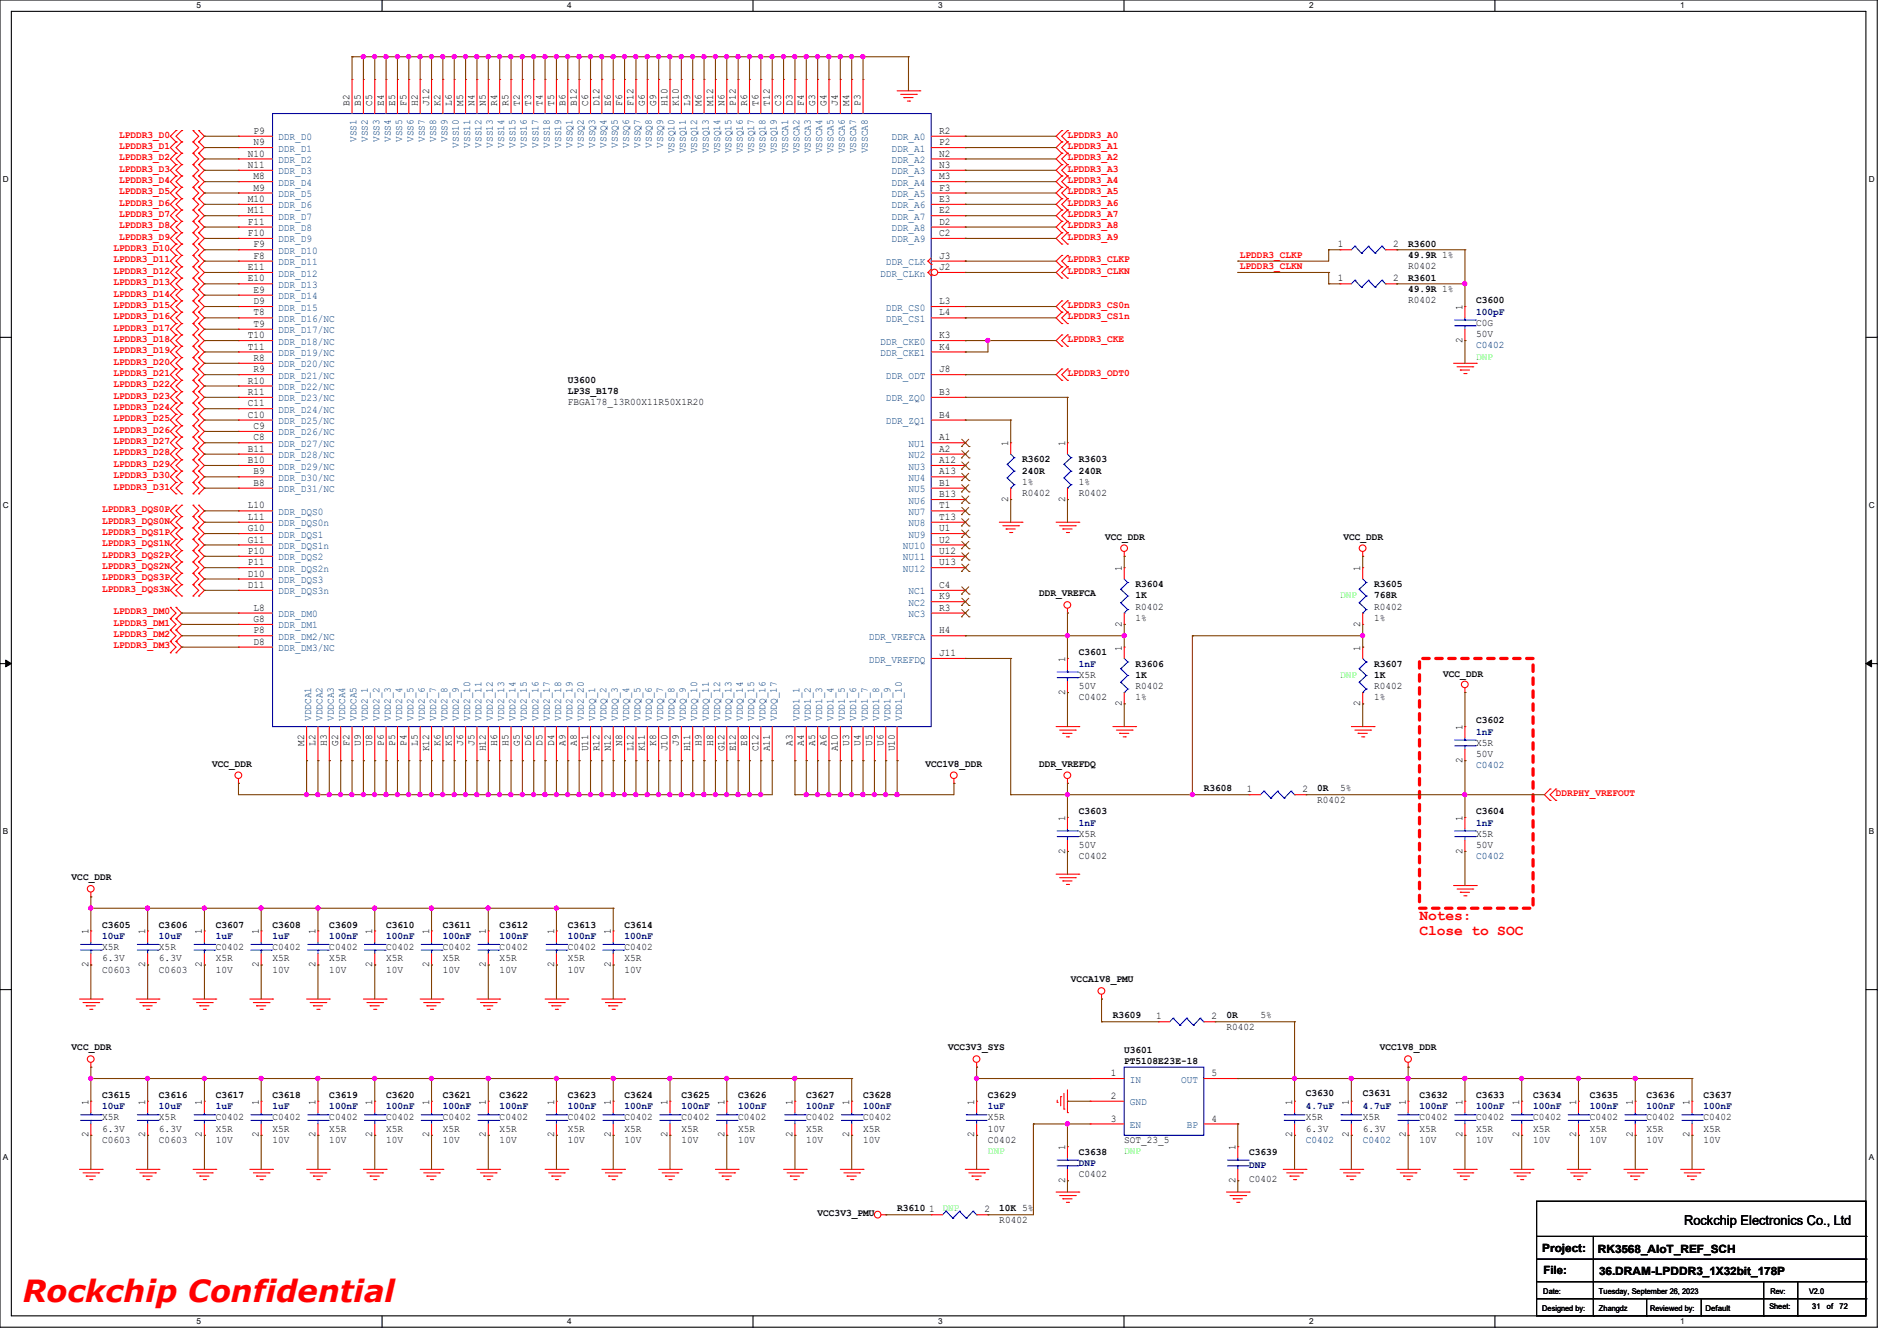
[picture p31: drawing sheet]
<svg xmlns="http://www.w3.org/2000/svg" width="297mm" height="210mm" viewBox="0 0 297 210" stroke-linecap="round" stroke-linejoin="round" font-family="sans-serif">
<defs><g id="words">
<text font-size="4.8" fill="#f00" x="3.6" y="204">Rockchip Confidential</text>
<g font-size="2.3" fill="#f00">
<text x="222.2" y="144.1">Notes:</text>
<text x="222.2" y="146.4">Close to SOC</text>
</g>
<text font-size="2.1" x="263.7" y="191.9">Rockchip Electronics Co., Ltd</text>
<g font-size="1.8">
<text x="241.5" y="196">Project:</text>
<text x="250.2" y="196.2">RK3568_AIoT_REF_SCH</text>
<text x="241.6" y="199.6">File:</text>
<text x="250.4" y="199.7">36.DRAM-LPDDR3_1X32bit_178P</text>
</g>
<g font-size="1.6">
<text x="54.7" y="16.6" transform="rotate(-90 54.7 16.6)">B2</text>
<text x="56.5" y="16.6" transform="rotate(-90 56.5 16.6)">B5</text>
<text x="58.3" y="16.6" transform="rotate(-90 58.3 16.6)">C5</text>
<text x="60.1" y="16.6" transform="rotate(-90 60.1 16.6)">E4</text>
<text x="61.8" y="16.6" transform="rotate(-90 61.8 16.6)">E5</text>
<text x="63.6" y="16.6" transform="rotate(-90 63.6 16.6)">F5</text>
<text x="65.4" y="16.6" transform="rotate(-90 65.4 16.6)">H2</text>
<text x="67.2" y="16.6" transform="rotate(-90 67.2 16.6)">J12</text>
<text x="69" y="16.6" transform="rotate(-90 69 16.6)">K2</text>
<text x="70.7" y="16.6" transform="rotate(-90 70.7 16.6)">L6</text>
<text x="72.5" y="16.6" transform="rotate(-90 72.5 16.6)">M5</text>
<text x="74.3" y="16.6" transform="rotate(-90 74.3 16.6)">N4</text>
<text x="76.1" y="16.6" transform="rotate(-90 76.1 16.6)">N5</text>
<text x="77.9" y="16.6" transform="rotate(-90 77.9 16.6)">R4</text>
<text x="79.6" y="16.6" transform="rotate(-90 79.6 16.6)">R5</text>
<text x="81.4" y="16.6" transform="rotate(-90 81.4 16.6)">T2</text>
<text x="83.2" y="16.6" transform="rotate(-90 83.2 16.6)">T3</text>
<text x="85" y="16.6" transform="rotate(-90 85 16.6)">T4</text>
<text x="86.7" y="16.6" transform="rotate(-90 86.7 16.6)">T5</text>
<text x="88.5" y="16.6" transform="rotate(-90 88.5 16.6)">B6</text>
<text x="90.3" y="16.6" transform="rotate(-90 90.3 16.6)">B12</text>
<text x="92.1" y="16.6" transform="rotate(-90 92.1 16.6)">C6</text>
<text x="93.9" y="16.6" transform="rotate(-90 93.9 16.6)">D12</text>
<text x="95.6" y="16.6" transform="rotate(-90 95.6 16.6)">E6</text>
<text x="97.4" y="16.6" transform="rotate(-90 97.4 16.6)">F6</text>
<text x="99.2" y="16.6" transform="rotate(-90 99.2 16.6)">F12</text>
<text x="101" y="16.6" transform="rotate(-90 101 16.6)">G6</text>
<text x="102.7" y="16.6" transform="rotate(-90 102.7 16.6)">G9</text>
<text x="104.5" y="16.6" transform="rotate(-90 104.5 16.6)">H10</text>
<text x="106.3" y="16.6" transform="rotate(-90 106.3 16.6)">K10</text>
<text x="108.1" y="16.6" transform="rotate(-90 108.1 16.6)">L9</text>
<text x="109.9" y="16.6" transform="rotate(-90 109.9 16.6)">M6</text>
<text x="111.6" y="16.6" transform="rotate(-90 111.6 16.6)">M12</text>
<text x="113.4" y="16.6" transform="rotate(-90 113.4 16.6)">N6</text>
<text x="115.2" y="16.6" transform="rotate(-90 115.2 16.6)">P12</text>
<text x="117" y="16.6" transform="rotate(-90 117 16.6)">R6</text>
<text x="118.7" y="16.6" transform="rotate(-90 118.7 16.6)">T6</text>
<text x="120.5" y="16.6" transform="rotate(-90 120.5 16.6)">T12</text>
<text x="122.3" y="16.6" transform="rotate(-90 122.3 16.6)">C3</text>
<text x="124.1" y="16.6" transform="rotate(-90 124.1 16.6)">D3</text>
<text x="125.9" y="16.6" transform="rotate(-90 125.9 16.6)">F4</text>
<text x="127.6" y="16.6" transform="rotate(-90 127.6 16.6)">G3</text>
<text x="129.4" y="16.6" transform="rotate(-90 129.4 16.6)">G4</text>
<text x="131.2" y="16.6" transform="rotate(-90 131.2 16.6)">J4</text>
<text x="133" y="16.6" transform="rotate(-90 133 16.6)">M4</text>
<text x="134.7" y="16.6" transform="rotate(-90 134.7 16.6)">P3</text>
<text x="39.7" y="21">P9</text>
<text x="39.7" y="22.7">N9</text>
<text x="147" y="21">R2</text>
<text x="147" y="22.7">P2</text>
<text x="38.8" y="24.5">N10</text>
<text x="38.8" y="26.3">N11</text>
<text x="39.7" y="28.1">M8</text>
<text x="39.7" y="29.8">M9</text>
<text x="147" y="24.5">N2</text>
<text x="147" y="26.3">N3</text>
<text x="147" y="28.1">M3</text>
<text x="147" y="29.8">F3</text>
<text x="38.8" y="31.6">M10</text>
<text x="38.8" y="33.4">M11</text>
<text x="38.8" y="35.2">F11</text>
<text x="147" y="31.6">E3</text>
<text x="147" y="33.4">E2</text>
<text x="147" y="35.2">D2</text>
<text x="38.8" y="37">F10</text>
<text x="39.7" y="38.7">F9</text>
<text x="39.7" y="40.5">F8</text>
<text x="147" y="37">C2</text>
<text x="147" y="40.5">J3</text>
<text x="209.5" y="38.7">1</text>
<text x="218.1" y="38.7">2</text>
<text x="220.5" y="38.6">R3600</text>
<text x="220.5" y="40.4">49.9R 1%</text>
<text x="38.8" y="42.3">E11</text>
<text x="38.8" y="44.1">E10</text>
<text x="39.7" y="45.8">E9</text>
<text x="39.7" y="47.6">D9</text>
<text x="147" y="42.3">J2</text>
<text x="147" y="47.6">L3</text>
<text x="209.5" y="44.1">1</text>
<text x="218.1" y="44.1">2</text>
<text x="220.5" y="43.9">R3601</text>
<text x="220.5" y="45.7">49.9R 1%</text>
<text x="220.5" y="47.5">R0402</text>
<text x="220.5" y="42.1">R0402</text>
<text x="231.1" y="47.5">C3600</text>
<text x="38.8" y="53">T10</text>
<text x="39.7" y="49.4">T8</text>
<text x="39.7" y="51.2">T9</text>
<text x="147" y="49.4">L4</text>
<text x="147" y="53">K3</text>
<text x="229" y="53.7" transform="rotate(-90 229 53.7)">2</text>
<text x="229" y="48.6" transform="rotate(-90 229 48.6)">1</text>
<text x="231.1" y="51">C0G</text>
<text x="231.1" y="52.8">50V</text>
<text x="38.8" y="54.7">T11</text>
<text x="39.7" y="56.5">R8</text>
<text x="39.7" y="58.3">R9</text>
<text x="88.9" y="59.9">U3600</text>
<text x="147" y="54.7">K4</text>
<text x="147" y="58.3">J8</text>
<text x="38.8" y="60.1">R10</text>
<text x="38.8" y="61.8">R11</text>
<text x="38.8" y="63.6">C11</text>
<text x="38.8" y="65.4">C10</text>
<text x="88.9" y="63.5">FBGA178_13R00X11R50X1R20</text>
<text x="88.9" y="61.7">LP3S_B178</text>
<text x="147" y="61.8">B3</text>
<text x="147" y="65.4">B4</text>
<text x="38.8" y="70.7">B11</text>
<text x="39.7" y="67.2">C9</text>
<text x="39.7" y="69">C8</text>
<text x="147" y="69">A1</text>
<text x="147" y="70.7">A2</text>
<text x="157.9" y="69.9" transform="rotate(-90 157.9 69.9)">1</text>
<text x="166.8" y="69.9" transform="rotate(-90 166.8 69.9)">1</text>
<text x="38.8" y="72.5">B10</text>
<text x="39.7" y="74.3">B9</text>
<text x="39.7" y="76.1">B8</text>
<text x="147" y="72.5">A12</text>
<text x="147" y="74.3">A13</text>
<text x="147" y="76.1">B1</text>
<text x="147" y="77.9">B13</text>
<text x="160" y="72.4">R3602</text>
<text x="160" y="74.2">240R</text>
<text x="160" y="77.7">R0402</text>
<text x="160" y="75.9">1%</text>
<text x="168.9" y="72.4">R3603</text>
<text x="168.9" y="74.2">240R</text>
<text x="168.9" y="77.7">R0402</text>
<text x="168.9" y="75.9">1%</text>
<text x="38.8" y="79.6">L10</text>
<text x="38.8" y="81.4">L11</text>
<text x="38.8" y="83.2">G10</text>
<text x="147" y="79.6">T1</text>
<text x="147" y="81.4">T13</text>
<text x="147" y="83.2">U1</text>
<text x="157.9" y="78.6" transform="rotate(-90 157.9 78.6)">2</text>
<text x="166.8" y="78.6" transform="rotate(-90 166.8 78.6)">2</text>
<text x="38.8" y="85">G11</text>
<text x="38.8" y="86.7">P10</text>
<text x="38.8" y="88.5">P11</text>
<text x="147" y="85">U2</text>
<text x="147" y="86.7">U12</text>
<text x="147" y="88.5">U13</text>
<text x="173" y="84.5">VCC_DDR</text>
<text x="175.6" y="89.5" transform="rotate(-90 175.6 89.5)">1</text>
<text x="210.4" y="84.5">VCC_DDR</text>
<text x="213" y="89.5" transform="rotate(-90 213 89.5)">1</text>
<text x="38.8" y="90.3">D10</text>
<text x="38.8" y="92.1">D11</text>
<text x="39.7" y="95.6">L8</text>
<text x="147" y="92.1">C4</text>
<text x="147" y="93.9">K9</text>
<text x="147" y="95.6">R3</text>
<text x="162.7" y="93.4">DDR_VREFCA</text>
<text x="177.8" y="91.9">R3604</text>
<text x="177.8" y="93.7">1K</text>
<text x="177.8" y="95.5">R0402</text>
<text x="215.1" y="91.9">R3605</text>
<text x="215.1" y="93.7">768R</text>
<text x="215.1" y="95.5">R0402</text>
<text x="39.7" y="97.4">G8</text>
<text x="39.7" y="99.2">P8</text>
<text x="39.7" y="101">D8</text>
<text x="147" y="99.2">H4</text>
<text x="175.6" y="101.9" transform="rotate(-90 175.6 101.9)">1</text>
<text x="175.6" y="98.1" transform="rotate(-90 175.6 98.1)">2</text>
<text x="177.8" y="97.2">1%</text>
<text x="213" y="101.9" transform="rotate(-90 213 101.9)">1</text>
<text x="213" y="98.1" transform="rotate(-90 213 98.1)">2</text>
<text x="215.1" y="97.2">1%</text>
<text x="147" y="102.7">J11</text>
<text x="166.8" y="103.7" transform="rotate(-90 166.8 103.7)">1</text>
<text x="168.9" y="102.6">C3601</text>
<text x="168.9" y="106.1">X5R</text>
<text x="168.9" y="107.9">50V</text>
<text x="177.8" y="104.4">R3606</text>
<text x="177.8" y="106.2">1K</text>
<text x="177.8" y="107.9">R0402</text>
<text x="215.1" y="104.4">R3607</text>
<text x="215.1" y="106.2">1K</text>
<text x="215.1" y="107.9">R0402</text>
<text x="226" y="106">VCC_DDR</text>
<text x="166.8" y="108.8" transform="rotate(-90 166.8 108.8)">2</text>
<text x="168.9" y="109.7">C0402</text>
<text x="175.6" y="110.6" transform="rotate(-90 175.6 110.6)">2</text>
<text x="177.8" y="109.7">1%</text>
<text x="213" y="110.6" transform="rotate(-90 213 110.6)">2</text>
<text x="215.1" y="109.7">1%</text>
<text x="231.1" y="113.3">C3602</text>
<text x="47.6" y="116.8" transform="rotate(-90 47.6 116.8)">M2</text>
<text x="49.4" y="116.8" transform="rotate(-90 49.4 116.8)">L2</text>
<text x="51.2" y="116.8" transform="rotate(-90 51.2 116.8)">H3</text>
<text x="53" y="116.8" transform="rotate(-90 53 116.8)">G2</text>
<text x="54.7" y="116.8" transform="rotate(-90 54.7 116.8)">F2</text>
<text x="56.5" y="116.8" transform="rotate(-90 56.5 116.8)">U9</text>
<text x="58.3" y="116.8" transform="rotate(-90 58.3 116.8)">U8</text>
<text x="60.1" y="116.8" transform="rotate(-90 60.1 116.8)">P6</text>
<text x="61.8" y="116.8" transform="rotate(-90 61.8 116.8)">P5</text>
<text x="63.6" y="116.8" transform="rotate(-90 63.6 116.8)">P4</text>
<text x="65.4" y="116.8" transform="rotate(-90 65.4 116.8)">L5</text>
<text x="67.2" y="117.7" transform="rotate(-90 67.2 117.7)">K12</text>
<text x="69" y="116.8" transform="rotate(-90 69 116.8)">K6</text>
<text x="70.7" y="116.8" transform="rotate(-90 70.7 116.8)">K5</text>
<text x="72.5" y="116.8" transform="rotate(-90 72.5 116.8)">J6</text>
<text x="74.3" y="116.8" transform="rotate(-90 74.3 116.8)">J5</text>
<text x="76.1" y="117.7" transform="rotate(-90 76.1 117.7)">H12</text>
<text x="77.9" y="116.8" transform="rotate(-90 77.9 116.8)">H6</text>
<text x="79.6" y="116.8" transform="rotate(-90 79.6 116.8)">H5</text>
<text x="81.4" y="116.8" transform="rotate(-90 81.4 116.8)">G5</text>
<text x="83.2" y="116.8" transform="rotate(-90 83.2 116.8)">D6</text>
<text x="85" y="116.8" transform="rotate(-90 85 116.8)">D5</text>
<text x="86.7" y="116.8" transform="rotate(-90 86.7 116.8)">D4</text>
<text x="88.5" y="116.8" transform="rotate(-90 88.5 116.8)">A9</text>
<text x="90.3" y="116.8" transform="rotate(-90 90.3 116.8)">A8</text>
<text x="92.1" y="117.7" transform="rotate(-90 92.1 117.7)">U11</text>
<text x="93.9" y="117.7" transform="rotate(-90 93.9 117.7)">R12</text>
<text x="95.6" y="117.7" transform="rotate(-90 95.6 117.7)">N12</text>
<text x="97.4" y="116.8" transform="rotate(-90 97.4 116.8)">N8</text>
<text x="99.2" y="117.7" transform="rotate(-90 99.2 117.7)">L12</text>
<text x="101" y="117.7" transform="rotate(-90 101 117.7)">K11</text>
<text x="102.7" y="116.8" transform="rotate(-90 102.7 116.8)">K8</text>
<text x="104.5" y="117.7" transform="rotate(-90 104.5 117.7)">J10</text>
<text x="106.3" y="116.8" transform="rotate(-90 106.3 116.8)">J9</text>
<text x="108.1" y="117.7" transform="rotate(-90 108.1 117.7)">H11</text>
<text x="109.9" y="116.8" transform="rotate(-90 109.9 116.8)">H9</text>
<text x="111.6" y="116.8" transform="rotate(-90 111.6 116.8)">H8</text>
<text x="113.4" y="117.7" transform="rotate(-90 113.4 117.7)">G12</text>
<text x="115.2" y="117.7" transform="rotate(-90 115.2 117.7)">E12</text>
<text x="117" y="116.8" transform="rotate(-90 117 116.8)">E8</text>
<text x="118.7" y="117.7" transform="rotate(-90 118.7 117.7)">C12</text>
<text x="120.5" y="117.7" transform="rotate(-90 120.5 117.7)">A11</text>
<text x="124.1" y="116.8" transform="rotate(-90 124.1 116.8)">A3</text>
<text x="125.9" y="116.8" transform="rotate(-90 125.9 116.8)">A4</text>
<text x="127.6" y="116.8" transform="rotate(-90 127.6 116.8)">A5</text>
<text x="129.4" y="116.8" transform="rotate(-90 129.4 116.8)">A6</text>
<text x="131.2" y="117.7" transform="rotate(-90 131.2 117.7)">A10</text>
<text x="133" y="116.8" transform="rotate(-90 133 116.8)">U3</text>
<text x="134.7" y="116.8" transform="rotate(-90 134.7 116.8)">U4</text>
<text x="136.5" y="116.8" transform="rotate(-90 136.5 116.8)">U5</text>
<text x="138.3" y="116.8" transform="rotate(-90 138.3 116.8)">U6</text>
<text x="140.1" y="117.7" transform="rotate(-90 140.1 117.7)">U10</text>
<text x="229" y="119.5" transform="rotate(-90 229 119.5)">2</text>
<text x="229" y="114.3" transform="rotate(-90 229 114.3)">1</text>
<text x="231.1" y="116.8">X5R</text>
<text x="231.1" y="118.6">50V</text>
<text x="33.2" y="120.1">VCC_DDR</text>
<text x="144.9" y="120.1">VCC1V8_DDR</text>
<text x="162.7" y="120.1">DDR_VREFDQ</text>
<text x="188.5" y="123.9">R3608</text>
<text x="195.2" y="124.1">1</text>
<text x="203.9" y="124.1">2</text>
<text x="206.2" y="123.9">0R</text>
<text x="206.2" y="125.7">R0402</text>
<text x="209.8" y="123.9">5%</text>
<text x="166.8" y="128.6" transform="rotate(-90 166.8 128.6)">1</text>
<text x="168.9" y="127.5">C3603</text>
<text x="168.9" y="131">X5R</text>
<text x="229" y="128.6" transform="rotate(-90 229 128.6)">1</text>
<text x="231.1" y="127.5">C3604</text>
<text x="231.1" y="131">X5R</text>
<text x="11.2" y="137.8">VCC_DDR</text>
<text x="166.8" y="133.7" transform="rotate(-90 166.8 133.7)">2</text>
<text x="168.9" y="134.6">C0402</text>
<text x="168.9" y="132.8">50V</text>
<text x="229" y="133.7" transform="rotate(-90 229 133.7)">2</text>
<text x="231.1" y="132.8">50V</text>
<text x="13.8" y="146.3" transform="rotate(-90 13.8 146.3)">1</text>
<text x="16" y="145.3">C3605</text>
<text x="16" y="148.8">X5R</text>
<text x="22.7" y="146.3" transform="rotate(-90 22.7 146.3)">1</text>
<text x="24.9" y="145.3">C3606</text>
<text x="24.9" y="148.8">X5R</text>
<text x="31.6" y="146.3" transform="rotate(-90 31.6 146.3)">1</text>
<text x="33.8" y="145.3">C3607</text>
<text x="33.8" y="148.8">C0402</text>
<text x="40.5" y="146.3" transform="rotate(-90 40.5 146.3)">1</text>
<text x="42.7" y="145.3">C3608</text>
<text x="42.7" y="148.8">C0402</text>
<text x="49.4" y="146.3" transform="rotate(-90 49.4 146.3)">1</text>
<text x="51.6" y="145.3">C3609</text>
<text x="51.6" y="148.8">C0402</text>
<text x="58.3" y="146.3" transform="rotate(-90 58.3 146.3)">1</text>
<text x="60.5" y="145.3">C3610</text>
<text x="60.5" y="148.8">C0402</text>
<text x="67.2" y="146.3" transform="rotate(-90 67.2 146.3)">1</text>
<text x="69.3" y="145.3">C3611</text>
<text x="69.3" y="148.8">C0402</text>
<text x="76.1" y="146.3" transform="rotate(-90 76.1 146.3)">1</text>
<text x="78.2" y="145.3">C3612</text>
<text x="78.2" y="148.8">C0402</text>
<text x="86.7" y="146.3" transform="rotate(-90 86.7 146.3)">1</text>
<text x="88.9" y="145.3">C3613</text>
<text x="88.9" y="148.8">C0402</text>
<text x="95.6" y="146.3" transform="rotate(-90 95.6 146.3)">1</text>
<text x="97.8" y="145.3">C3614</text>
<text x="97.8" y="148.8">C0402</text>
<text x="13.8" y="151.5" transform="rotate(-90 13.8 151.5)">2</text>
<text x="16" y="152.4">C0603</text>
<text x="16" y="150.6">6.3V</text>
<text x="22.7" y="151.5" transform="rotate(-90 22.7 151.5)">2</text>
<text x="24.9" y="152.4">C0603</text>
<text x="24.9" y="150.6">6.3V</text>
<text x="31.6" y="151.5" transform="rotate(-90 31.6 151.5)">2</text>
<text x="33.8" y="150.6">X5R</text>
<text x="33.8" y="152.4">10V</text>
<text x="40.5" y="151.5" transform="rotate(-90 40.5 151.5)">2</text>
<text x="42.7" y="150.6">X5R</text>
<text x="42.7" y="152.4">10V</text>
<text x="49.4" y="151.5" transform="rotate(-90 49.4 151.5)">2</text>
<text x="51.6" y="150.6">X5R</text>
<text x="51.6" y="152.4">10V</text>
<text x="58.3" y="151.5" transform="rotate(-90 58.3 151.5)">2</text>
<text x="60.5" y="150.6">X5R</text>
<text x="60.5" y="152.4">10V</text>
<text x="67.2" y="151.5" transform="rotate(-90 67.2 151.5)">2</text>
<text x="69.3" y="150.6">X5R</text>
<text x="69.3" y="152.4">10V</text>
<text x="76.1" y="151.5" transform="rotate(-90 76.1 151.5)">2</text>
<text x="78.2" y="150.6">X5R</text>
<text x="78.2" y="152.4">10V</text>
<text x="86.7" y="151.5" transform="rotate(-90 86.7 151.5)">2</text>
<text x="88.9" y="150.6">X5R</text>
<text x="88.9" y="152.4">10V</text>
<text x="95.6" y="151.5" transform="rotate(-90 95.6 151.5)">2</text>
<text x="97.8" y="150.6">X5R</text>
<text x="97.8" y="152.4">10V</text>
<text x="167.7" y="153.8">VCCA1V8_PMU</text>
<text x="174.2" y="159.5">R3609</text>
<text x="181" y="159.6">1</text>
<text x="189.7" y="159.6">2</text>
<text x="192" y="159.5">0R</text>
<text x="192" y="161.2">R0402</text>
<text x="197.4" y="159.5">5%</text>
<text x="11.2" y="164.5">VCC_DDR</text>
<text x="148.5" y="164.5">VCC3V3_SYS</text>
<text x="176" y="164.8">U3601</text>
<text x="176" y="166.6">PT5108E23E-18</text>
<text x="216" y="164.5">VCC1V8_DDR</text>
<text x="13.8" y="173" transform="rotate(-90 13.8 173)">1</text>
<text x="16" y="172">C3615</text>
<text x="22.7" y="173" transform="rotate(-90 22.7 173)">1</text>
<text x="24.9" y="172">C3616</text>
<text x="31.6" y="173" transform="rotate(-90 31.6 173)">1</text>
<text x="33.8" y="172">C3617</text>
<text x="40.5" y="173" transform="rotate(-90 40.5 173)">1</text>
<text x="42.7" y="172">C3618</text>
<text x="49.4" y="173" transform="rotate(-90 49.4 173)">1</text>
<text x="51.6" y="172">C3619</text>
<text x="58.3" y="173" transform="rotate(-90 58.3 173)">1</text>
<text x="60.5" y="172">C3620</text>
<text x="67.2" y="173" transform="rotate(-90 67.2 173)">1</text>
<text x="69.3" y="172">C3621</text>
<text x="76.1" y="173" transform="rotate(-90 76.1 173)">1</text>
<text x="78.2" y="172">C3622</text>
<text x="86.7" y="173" transform="rotate(-90 86.7 173)">1</text>
<text x="88.9" y="172">C3623</text>
<text x="95.6" y="173" transform="rotate(-90 95.6 173)">1</text>
<text x="97.8" y="172">C3624</text>
<text x="104.5" y="173" transform="rotate(-90 104.5 173)">1</text>
<text x="106.7" y="172">C3625</text>
<text x="113.4" y="173" transform="rotate(-90 113.4 173)">1</text>
<text x="115.6" y="172">C3626</text>
<text x="124.1" y="173" transform="rotate(-90 124.1 173)">1</text>
<text x="126.2" y="172">C3627</text>
<text x="133" y="173" transform="rotate(-90 133 173)">1</text>
<text x="135.1" y="172">C3628</text>
<text x="152.5" y="173" transform="rotate(-90 152.5 173)">1</text>
<text x="154.7" y="172">C3629</text>
<text x="173.9" y="168.5">1</text>
<text x="173.9" y="172.1">2</text>
<text x="189.7" y="168.5">5</text>
<text x="202.3" y="173" transform="rotate(-90 202.3 173)">1</text>
<text x="204.5" y="171.6">C3630</text>
<text x="211.2" y="173" transform="rotate(-90 211.2 173)">1</text>
<text x="213.4" y="171.6">C3631</text>
<text x="220.1" y="173" transform="rotate(-90 220.1 173)">1</text>
<text x="222.2" y="172">C3632</text>
<text x="229" y="173" transform="rotate(-90 229 173)">1</text>
<text x="231.1" y="172">C3633</text>
<text x="237.9" y="173" transform="rotate(-90 237.9 173)">1</text>
<text x="240" y="172">C3634</text>
<text x="246.8" y="173" transform="rotate(-90 246.8 173)">1</text>
<text x="248.9" y="172">C3635</text>
<text x="255.7" y="173" transform="rotate(-90 255.7 173)">1</text>
<text x="257.8" y="172">C3636</text>
<text x="264.5" y="173" transform="rotate(-90 264.5 173)">1</text>
<text x="266.7" y="172">C3637</text>
<text x="13.8" y="178.1" transform="rotate(-90 13.8 178.1)">2</text>
<text x="16" y="179">C0603</text>
<text x="16" y="175.5">X5R</text>
<text x="16" y="177.2">6.3V</text>
<text x="22.7" y="178.1" transform="rotate(-90 22.7 178.1)">2</text>
<text x="24.9" y="179">C0603</text>
<text x="24.9" y="175.5">X5R</text>
<text x="24.9" y="177.2">6.3V</text>
<text x="31.6" y="178.1" transform="rotate(-90 31.6 178.1)">2</text>
<text x="33.8" y="175.5">C0402</text>
<text x="33.8" y="177.2">X5R</text>
<text x="33.8" y="179">10V</text>
<text x="40.5" y="178.1" transform="rotate(-90 40.5 178.1)">2</text>
<text x="42.7" y="175.5">C0402</text>
<text x="42.7" y="177.2">X5R</text>
<text x="42.7" y="179">10V</text>
<text x="49.4" y="178.1" transform="rotate(-90 49.4 178.1)">2</text>
<text x="51.6" y="175.5">C0402</text>
<text x="51.6" y="177.2">X5R</text>
<text x="51.6" y="179">10V</text>
<text x="58.3" y="178.1" transform="rotate(-90 58.3 178.1)">2</text>
<text x="60.5" y="175.5">C0402</text>
<text x="60.5" y="177.2">X5R</text>
<text x="60.5" y="179">10V</text>
<text x="67.2" y="178.1" transform="rotate(-90 67.2 178.1)">2</text>
<text x="69.3" y="175.5">C0402</text>
<text x="69.3" y="177.2">X5R</text>
<text x="69.3" y="179">10V</text>
<text x="76.1" y="178.1" transform="rotate(-90 76.1 178.1)">2</text>
<text x="78.2" y="175.5">C0402</text>
<text x="78.2" y="177.2">X5R</text>
<text x="78.2" y="179">10V</text>
<text x="86.7" y="178.1" transform="rotate(-90 86.7 178.1)">2</text>
<text x="88.9" y="175.5">C0402</text>
<text x="88.9" y="177.2">X5R</text>
<text x="88.9" y="179">10V</text>
<text x="95.6" y="178.1" transform="rotate(-90 95.6 178.1)">2</text>
<text x="97.8" y="175.5">C0402</text>
<text x="97.8" y="177.2">X5R</text>
<text x="97.8" y="179">10V</text>
<text x="104.5" y="178.1" transform="rotate(-90 104.5 178.1)">2</text>
<text x="106.7" y="175.5">C0402</text>
<text x="106.7" y="177.2">X5R</text>
<text x="106.7" y="179">10V</text>
<text x="113.4" y="178.1" transform="rotate(-90 113.4 178.1)">2</text>
<text x="115.6" y="175.5">C0402</text>
<text x="115.6" y="177.2">X5R</text>
<text x="115.6" y="179">10V</text>
<text x="124.1" y="178.1" transform="rotate(-90 124.1 178.1)">2</text>
<text x="126.2" y="175.5">C0402</text>
<text x="126.2" y="177.2">X5R</text>
<text x="126.2" y="179">10V</text>
<text x="133" y="178.1" transform="rotate(-90 133 178.1)">2</text>
<text x="135.1" y="175.5">C0402</text>
<text x="135.1" y="177.2">X5R</text>
<text x="135.1" y="179">10V</text>
<text x="152.5" y="178.1" transform="rotate(-90 152.5 178.1)">2</text>
<text x="154.7" y="179">C0402</text>
<text x="154.7" y="175.5">X5R</text>
<text x="154.7" y="177.2">10V</text>
<text x="173.9" y="175.6">3</text>
<text x="176" y="179">SOT_23_5</text>
<text x="189.7" y="175.6">4</text>
<text x="202.3" y="178.1" transform="rotate(-90 202.3 178.1)">2</text>
<text x="204.5" y="175.5">X5R</text>
<text x="204.5" y="177.2">6.3V</text>
<text x="211.2" y="178.1" transform="rotate(-90 211.2 178.1)">2</text>
<text x="213.4" y="175.5">X5R</text>
<text x="213.4" y="177.2">6.3V</text>
<text x="220.1" y="178.1" transform="rotate(-90 220.1 178.1)">2</text>
<text x="222.2" y="175.5">C0402</text>
<text x="222.2" y="177.2">X5R</text>
<text x="222.2" y="179">10V</text>
<text x="229" y="178.1" transform="rotate(-90 229 178.1)">2</text>
<text x="231.1" y="175.5">C0402</text>
<text x="231.1" y="177.2">X5R</text>
<text x="231.1" y="179">10V</text>
<text x="237.9" y="178.1" transform="rotate(-90 237.9 178.1)">2</text>
<text x="240" y="175.5">C0402</text>
<text x="240" y="177.2">X5R</text>
<text x="240" y="179">10V</text>
<text x="246.8" y="178.1" transform="rotate(-90 246.8 178.1)">2</text>
<text x="248.9" y="175.5">C0402</text>
<text x="248.9" y="177.2">X5R</text>
<text x="248.9" y="179">10V</text>
<text x="255.7" y="178.1" transform="rotate(-90 255.7 178.1)">2</text>
<text x="257.8" y="175.5">C0402</text>
<text x="257.8" y="177.2">X5R</text>
<text x="257.8" y="179">10V</text>
<text x="264.5" y="178.1" transform="rotate(-90 264.5 178.1)">2</text>
<text x="266.7" y="175.5">C0402</text>
<text x="266.7" y="177.2">X5R</text>
<text x="266.7" y="179">10V</text>
<text x="166.8" y="185.2" transform="rotate(-90 166.8 185.2)">2</text>
<text x="166.8" y="180.1" transform="rotate(-90 166.8 180.1)">1</text>
<text x="168.9" y="180.8">C3638</text>
<text x="168.9" y="184.4">C0402</text>
<text x="193.4" y="185.2" transform="rotate(-90 193.4 185.2)">2</text>
<text x="193.4" y="180.1" transform="rotate(-90 193.4 180.1)">1</text>
<text x="195.6" y="180.8">C3639</text>
<text x="195.6" y="185.1">C0402</text>
<text x="128" y="190.5">VCC3V3_PMU</text>
<text x="140.5" y="189.7">R3610</text>
<text x="145.5" y="189.9">1</text>
<text x="154.1" y="189.9">2</text>
<text x="156.5" y="189.7">10K 5%</text>
<text x="156.5" y="191.5">R0402</text>
</g>
<g font-size="1.6" fill="#f00">
<text x="18.7" y="21.5">LPDDR3_D0</text>
<text x="18.7" y="23.3">LPDDR3_D1</text>
<text x="167.1" y="21.5">LPDDR3_A0</text>
<text x="167.1" y="23.3">LPDDR3_A1</text>
<text x="18.7" y="25.1">LPDDR3_D2</text>
<text x="18.7" y="26.9">LPDDR3_D3</text>
<text x="18.7" y="28.7">LPDDR3_D4</text>
<text x="167.1" y="25.1">LPDDR3_A2</text>
<text x="167.1" y="26.9">LPDDR3_A3</text>
<text x="167.1" y="28.7">LPDDR3_A4</text>
<text x="18.7" y="30.4">LPDDR3_D5</text>
<text x="18.7" y="32.2">LPDDR3_D6</text>
<text x="18.7" y="34">LPDDR3_D7</text>
<text x="18.7" y="35.8">LPDDR3_D8</text>
<text x="167.1" y="30.4">LPDDR3_A5</text>
<text x="167.1" y="32.2">LPDDR3_A6</text>
<text x="167.1" y="34">LPDDR3_A7</text>
<text x="167.1" y="35.8">LPDDR3_A8</text>
<text x="17.8" y="39.3">LPDDR3_D10</text>
<text x="17.8" y="41.1">LPDDR3_D11</text>
<text x="18.7" y="37.5">LPDDR3_D9</text>
<text x="167.1" y="37.5">LPDDR3_A9</text>
<text x="167.1" y="41.1">LPDDR3_CLKP</text>
<text x="194.1" y="40.3">LPDDR3_CLKP</text>
<text x="17.8" y="42.9">LPDDR3_D12</text>
<text x="17.8" y="44.7">LPDDR3_D13</text>
<text x="17.8" y="46.4">LPDDR3_D14</text>
<text x="167.1" y="42.9">LPDDR3_CLKN</text>
<text x="194.1" y="42.1">LPDDR3_CLKN</text>
<text x="17.8" y="48.2">LPDDR3_D15</text>
<text x="17.8" y="50">LPDDR3_D16</text>
<text x="17.8" y="51.8">LPDDR3_D17</text>
<text x="17.8" y="53.5">LPDDR3_D18</text>
<text x="167.1" y="48.2">LPDDR3_CS0n</text>
<text x="167.1" y="50">LPDDR3_CS1n</text>
<text x="167.1" y="53.5">LPDDR3_CKE</text>
<text x="17.8" y="55.3">LPDDR3_D19</text>
<text x="17.8" y="57.1">LPDDR3_D20</text>
<text x="17.8" y="58.9">LPDDR3_D21</text>
<text x="167.1" y="58.9">LPDDR3_ODT0</text>
<text x="17.8" y="60.7">LPDDR3_D22</text>
<text x="17.8" y="62.4">LPDDR3_D23</text>
<text x="17.8" y="64.2">LPDDR3_D24</text>
<text x="17.8" y="66">LPDDR3_D25</text>
<text x="17.8" y="67.8">LPDDR3_D26</text>
<text x="17.8" y="69.6">LPDDR3_D27</text>
<text x="17.8" y="71.3">LPDDR3_D28</text>
<text x="17.8" y="73.1">LPDDR3_D29</text>
<text x="17.8" y="74.9">LPDDR3_D30</text>
<text x="17.8" y="76.7">LPDDR3_D31</text>
<text x="16" y="80.2">LPDDR3_DQS0P</text>
<text x="16" y="82">LPDDR3_DQS0N</text>
<text x="16" y="83.8">LPDDR3_DQS1P</text>
<text x="16" y="85.6">LPDDR3_DQS1N</text>
<text x="16" y="87.3">LPDDR3_DQS2P</text>
<text x="16" y="89.1">LPDDR3_DQS2N</text>
<text x="16" y="90.9">LPDDR3_DQS3P</text>
<text x="16" y="92.7">LPDDR3_DQS3N</text>
<text x="17.8" y="96.2">LPDDR3_DM0</text>
<text x="17.8" y="98">LPDDR3_DM1</text>
<text x="17.8" y="99.8">LPDDR3_DM2</text>
<text x="17.8" y="101.6">LPDDR3_DM3</text>
<text x="243.6" y="124.7">DDRPHY_VREFOUT</text>
</g>
<g font-size="1.6" fill="#004080">
<text x="43.6" y="22">DDR_D0</text>
<text x="43.6" y="23.7">DDR_D1</text>
<text x="55.8" y="22.2" transform="rotate(-90 55.8 22.2)">VSS1</text>
<text x="57.6" y="22.2" transform="rotate(-90 57.6 22.2)">VSS2</text>
<text x="59.4" y="22.2" transform="rotate(-90 59.4 22.2)">VSS3</text>
<text x="61.2" y="22.2" transform="rotate(-90 61.2 22.2)">VSS4</text>
<text x="63" y="22.2" transform="rotate(-90 63 22.2)">VSS5</text>
<text x="64.7" y="22.2" transform="rotate(-90 64.7 22.2)">VSS6</text>
<text x="66.5" y="22.2" transform="rotate(-90 66.5 22.2)">VSS7</text>
<text x="68.3" y="22.2" transform="rotate(-90 68.3 22.2)">VSS8</text>
<text x="70.1" y="22.2" transform="rotate(-90 70.1 22.2)">VSS9</text>
<text x="71.8" y="23.1" transform="rotate(-90 71.8 23.1)">VSS10</text>
<text x="73.6" y="23.1" transform="rotate(-90 73.6 23.1)">VSS11</text>
<text x="75.4" y="23.1" transform="rotate(-90 75.4 23.1)">VSS12</text>
<text x="77.2" y="23.1" transform="rotate(-90 77.2 23.1)">VSS13</text>
<text x="79" y="23.1" transform="rotate(-90 79 23.1)">VSS14</text>
<text x="80.7" y="23.1" transform="rotate(-90 80.7 23.1)">VSS15</text>
<text x="82.5" y="23.1" transform="rotate(-90 82.5 23.1)">VSS16</text>
<text x="84.3" y="23.1" transform="rotate(-90 84.3 23.1)">VSS17</text>
<text x="86.1" y="23.1" transform="rotate(-90 86.1 23.1)">VSS18</text>
<text x="87.8" y="23.1" transform="rotate(-90 87.8 23.1)">VSS19</text>
<text x="89.6" y="23.1" transform="rotate(-90 89.6 23.1)">VSSQ1</text>
<text x="91.4" y="23.1" transform="rotate(-90 91.4 23.1)">VSSQ2</text>
<text x="93.2" y="23.1" transform="rotate(-90 93.2 23.1)">VSSQ3</text>
<text x="95" y="23.1" transform="rotate(-90 95 23.1)">VSSQ4</text>
<text x="96.7" y="23.1" transform="rotate(-90 96.7 23.1)">VSSQ5</text>
<text x="98.5" y="23.1" transform="rotate(-90 98.5 23.1)">VSSQ6</text>
<text x="100.3" y="23.1" transform="rotate(-90 100.3 23.1)">VSSQ7</text>
<text x="102.1" y="23.1" transform="rotate(-90 102.1 23.1)">VSSQ8</text>
<text x="103.8" y="23.1" transform="rotate(-90 103.8 23.1)">VSSQ9</text>
<text x="139.6" y="22">DDR_A0</text>
<text x="139.6" y="23.7">DDR_A1</text>
<text x="43.6" y="25.5">DDR_D2</text>
<text x="43.6" y="27.3">DDR_D3</text>
<text x="43.6" y="29.1">DDR_D4</text>
<text x="105.6" y="24" transform="rotate(-90 105.6 24)">VSSQ10</text>
<text x="107.4" y="24" transform="rotate(-90 107.4 24)">VSSQ11</text>
<text x="109.2" y="24" transform="rotate(-90 109.2 24)">VSSQ12</text>
<text x="111" y="24" transform="rotate(-90 111 24)">VSSQ13</text>
<text x="112.7" y="24" transform="rotate(-90 112.7 24)">VSSQ14</text>
<text x="114.5" y="24" transform="rotate(-90 114.5 24)">VSSQ15</text>
<text x="116.3" y="24" transform="rotate(-90 116.3 24)">VSSQ16</text>
<text x="118.1" y="24" transform="rotate(-90 118.1 24)">VSSQ17</text>
<text x="119.8" y="24" transform="rotate(-90 119.8 24)">VSSQ18</text>
<text x="121.6" y="24" transform="rotate(-90 121.6 24)">VSSQ19</text>
<text x="123.4" y="24" transform="rotate(-90 123.4 24)">VSSCA1</text>
<text x="125.2" y="24" transform="rotate(-90 125.2 24)">VSSCA2</text>
<text x="127" y="24" transform="rotate(-90 127 24)">VSSCA3</text>
<text x="128.7" y="24" transform="rotate(-90 128.7 24)">VSSCA4</text>
<text x="130.5" y="24" transform="rotate(-90 130.5 24)">VSSCA5</text>
<text x="132.3" y="24" transform="rotate(-90 132.3 24)">VSSCA6</text>
<text x="134.1" y="24" transform="rotate(-90 134.1 24)">VSSCA7</text>
<text x="135.8" y="24" transform="rotate(-90 135.8 24)">VSSCA8</text>
<text x="139.6" y="25.5">DDR_A2</text>
<text x="139.6" y="27.3">DDR_A3</text>
<text x="139.6" y="29.1">DDR_A4</text>
<text x="43.6" y="30.9">DDR_D5</text>
<text x="43.6" y="32.6">DDR_D6</text>
<text x="43.6" y="34.4">DDR_D7</text>
<text x="139.6" y="30.9">DDR_A5</text>
<text x="139.6" y="32.6">DDR_A6</text>
<text x="139.6" y="34.4">DDR_A7</text>
<text x="43.6" y="36.2">DDR_D8</text>
<text x="43.6" y="38">DDR_D9</text>
<text x="43.6" y="39.8">DDR_D10</text>
<text x="43.6" y="41.5">DDR_D11</text>
<text x="138.7" y="41.5">DDR_CLK</text>
<text x="139.6" y="36.2">DDR_A8</text>
<text x="139.6" y="38">DDR_A9</text>
<text x="43.6" y="43.3">DDR_D12</text>
<text x="43.6" y="45.1">DDR_D13</text>
<text x="43.6" y="46.9">DDR_D14</text>
<text x="137.8" y="43.3">DDR_CLKn</text>
<text x="43.6" y="48.6">DDR_D15</text>
<text x="43.6" y="50.4">DDR_D16/NC</text>
<text x="43.6" y="52.2">DDR_D17/NC</text>
<text x="43.6" y="54">DDR_D18/NC</text>
<text x="137.8" y="54">DDR_CKE0</text>
<text x="138.7" y="48.6">DDR_CS0</text>
<text x="138.7" y="50.4">DDR_CS1</text>
<text x="43.6" y="55.8">DDR_D19/NC</text>
<text x="43.6" y="57.5">DDR_D20/NC</text>
<text x="43.6" y="59.3">DDR_D21/NC</text>
<text x="137.8" y="55.8">DDR_CKE1</text>
<text x="138.7" y="59.3">DDR_ODT</text>
<text x="43.6" y="61.1">DDR_D22/NC</text>
<text x="43.6" y="62.9">DDR_D23/NC</text>
<text x="43.6" y="64.6">DDR_D24/NC</text>
<text x="138.7" y="62.9">DDR_ZQ0</text>
<text x="43.6" y="66.4">DDR_D25/NC</text>
<text x="43.6" y="68.2">DDR_D26/NC</text>
<text x="43.6" y="70">DDR_D27/NC</text>
<text x="43.6" y="71.8">DDR_D28/NC</text>
<text x="138.7" y="66.4">DDR_ZQ1</text>
<text x="142.2" y="70">NU1</text>
<text x="142.2" y="71.8">NU2</text>
<text x="43.6" y="73.5">DDR_D29/NC</text>
<text x="43.6" y="75.3">DDR_D30/NC</text>
<text x="43.6" y="77.1">DDR_D31/NC</text>
<text x="142.2" y="73.5">NU3</text>
<text x="142.2" y="75.3">NU4</text>
<text x="142.2" y="77.1">NU5</text>
<text x="43.6" y="80.6">DDR_DQS0</text>
<text x="43.6" y="82.4">DDR_DQS0n</text>
<text x="142.2" y="78.9">NU6</text>
<text x="142.2" y="80.6">NU7</text>
<text x="142.2" y="82.4">NU8</text>
<text x="43.6" y="84.2">DDR_DQS1</text>
<text x="43.6" y="86">DDR_DQS1n</text>
<text x="43.6" y="87.8">DDR_DQS2</text>
<text x="43.6" y="89.5">DDR_DQS2n</text>
<text x="141.4" y="86">NU10</text>
<text x="141.4" y="87.8">NU11</text>
<text x="141.4" y="89.5">NU12</text>
<text x="142.2" y="84.2">NU9</text>
<text x="43.6" y="91.3">DDR_DQS3</text>
<text x="43.6" y="93.1">DDR_DQS3n</text>
<text x="142.2" y="93.1">NC1</text>
<text x="142.2" y="94.9">NC2</text>
<text x="43.6" y="96.6">DDR_DM0</text>
<text x="43.6" y="98.4">DDR_DM1</text>
<text x="43.6" y="100.2">DDR_DM2/NC</text>
<text x="43.6" y="102">DDR_DM3/NC</text>
<text x="136" y="100.2">DDR_VREFCA</text>
<text x="142.2" y="96.6">NC3</text>
<text x="136" y="103.8">DDR_VREFDQ</text>
<text x="48.7" y="112.9" transform="rotate(-90 48.7 112.9)">VDDCA1</text>
<text x="50.5" y="112.9" transform="rotate(-90 50.5 112.9)">VDDCA2</text>
<text x="52.3" y="112.9" transform="rotate(-90 52.3 112.9)">VDDCA3</text>
<text x="54.1" y="112.9" transform="rotate(-90 54.1 112.9)">VDDCA4</text>
<text x="55.8" y="112.9" transform="rotate(-90 55.8 112.9)">VDDCA5</text>
<text x="57.6" y="112.9" transform="rotate(-90 57.6 112.9)">VDD2_1</text>
<text x="59.4" y="112.9" transform="rotate(-90 59.4 112.9)">VDD2_2</text>
<text x="61.2" y="112.9" transform="rotate(-90 61.2 112.9)">VDD2_3</text>
<text x="63" y="112.9" transform="rotate(-90 63 112.9)">VDD2_4</text>
<text x="64.7" y="112.9" transform="rotate(-90 64.7 112.9)">VDD2_5</text>
<text x="66.5" y="112.9" transform="rotate(-90 66.5 112.9)">VDD2_6</text>
<text x="68.3" y="112.9" transform="rotate(-90 68.3 112.9)">VDD2_7</text>
<text x="70.1" y="112.9" transform="rotate(-90 70.1 112.9)">VDD2_8</text>
<text x="71.8" y="112.9" transform="rotate(-90 71.8 112.9)">VDD2_9</text>
<text x="73.6" y="112.9" transform="rotate(-90 73.6 112.9)">VDD2_10</text>
<text x="75.4" y="112.9" transform="rotate(-90 75.4 112.9)">VDD2_11</text>
<text x="77.2" y="112.9" transform="rotate(-90 77.2 112.9)">VDD2_12</text>
<text x="79" y="112.9" transform="rotate(-90 79 112.9)">VDD2_13</text>
<text x="80.7" y="112.9" transform="rotate(-90 80.7 112.9)">VDD2_14</text>
<text x="82.5" y="112.9" transform="rotate(-90 82.5 112.9)">VDD2_15</text>
<text x="84.3" y="112.9" transform="rotate(-90 84.3 112.9)">VDD2_16</text>
<text x="86.1" y="112.9" transform="rotate(-90 86.1 112.9)">VDD2_17</text>
<text x="87.8" y="112.9" transform="rotate(-90 87.8 112.9)">VDD2_18</text>
<text x="89.6" y="112.9" transform="rotate(-90 89.6 112.9)">VDD2_19</text>
<text x="91.4" y="112.9" transform="rotate(-90 91.4 112.9)">VDD2_20</text>
<text x="93.2" y="112.9" transform="rotate(-90 93.2 112.9)">VDDQ_1</text>
<text x="95" y="112.9" transform="rotate(-90 95 112.9)">VDDQ_2</text>
<text x="96.7" y="112.9" transform="rotate(-90 96.7 112.9)">VDDQ_3</text>
<text x="98.5" y="112.9" transform="rotate(-90 98.5 112.9)">VDDQ_4</text>
<text x="100.3" y="112.9" transform="rotate(-90 100.3 112.9)">VDDQ_5</text>
<text x="102.1" y="112.9" transform="rotate(-90 102.1 112.9)">VDDQ_6</text>
<text x="103.8" y="112.9" transform="rotate(-90 103.8 112.9)">VDDQ_7</text>
<text x="105.6" y="112.9" transform="rotate(-90 105.6 112.9)">VDDQ_8</text>
<text x="107.4" y="112.9" transform="rotate(-90 107.4 112.9)">VDDQ_9</text>
<text x="109.2" y="112.9" transform="rotate(-90 109.2 112.9)">VDDQ_10</text>
<text x="111" y="112.9" transform="rotate(-90 111 112.9)">VDDQ_11</text>
<text x="112.7" y="112.9" transform="rotate(-90 112.7 112.9)">VDDQ_12</text>
<text x="114.5" y="112.9" transform="rotate(-90 114.5 112.9)">VDDQ_13</text>
<text x="116.3" y="112.9" transform="rotate(-90 116.3 112.9)">VDDQ_14</text>
<text x="118.1" y="112.9" transform="rotate(-90 118.1 112.9)">VDDQ_15</text>
<text x="119.8" y="112.9" transform="rotate(-90 119.8 112.9)">VDDQ_16</text>
<text x="121.6" y="112.9" transform="rotate(-90 121.6 112.9)">VDDQ_17</text>
<text x="125.2" y="112.9" transform="rotate(-90 125.2 112.9)">VDD1_1</text>
<text x="127" y="112.9" transform="rotate(-90 127 112.9)">VDD1_2</text>
<text x="128.7" y="112.9" transform="rotate(-90 128.7 112.9)">VDD1_3</text>
<text x="130.5" y="112.9" transform="rotate(-90 130.5 112.9)">VDD1_4</text>
<text x="132.3" y="112.9" transform="rotate(-90 132.3 112.9)">VDD1_5</text>
<text x="134.1" y="112.9" transform="rotate(-90 134.1 112.9)">VDD1_6</text>
<text x="135.8" y="112.9" transform="rotate(-90 135.8 112.9)">VDD1_7</text>
<text x="137.6" y="112.9" transform="rotate(-90 137.6 112.9)">VDD1_8</text>
<text x="139.4" y="112.9" transform="rotate(-90 139.4 112.9)">VDD1_9</text>
<text x="141.2" y="112.9" transform="rotate(-90 141.2 112.9)">VDD1_10</text>
<text x="176.9" y="169.5">IN</text>
<text x="176.9" y="173.1">GND</text>
<text x="184.9" y="169.5">OUT</text>
<text x="176.9" y="176.7">EN</text>
<text x="185.8" y="176.7">BP</text>
</g>
<g font-size="1.6" fill="#000080">
<text x="231.1" y="49.3">100pF</text>
<text x="231.1" y="54.6">C0402</text>
<text x="168.9" y="104.4">1nF</text>
<text x="231.1" y="115.1">1nF</text>
<text x="231.1" y="120.4">C0402</text>
<text x="168.9" y="129.3">1nF</text>
<text x="231.1" y="129.3">1nF</text>
<text x="231.1" y="134.6">C0402</text>
<text x="16" y="147.1">10uF</text>
<text x="24.9" y="147.1">10uF</text>
<text x="33.8" y="147.1">1uF</text>
<text x="42.7" y="147.1">1uF</text>
<text x="51.6" y="147.1">100nF</text>
<text x="60.5" y="147.1">100nF</text>
<text x="69.3" y="147.1">100nF</text>
<text x="78.2" y="147.1">100nF</text>
<text x="88.9" y="147.1">100nF</text>
<text x="97.8" y="147.1">100nF</text>
<text x="16" y="173.7">10uF</text>
<text x="24.9" y="173.7">10uF</text>
<text x="33.8" y="173.7">1uF</text>
<text x="42.7" y="173.7">1uF</text>
<text x="51.6" y="173.7">100nF</text>
<text x="60.5" y="173.7">100nF</text>
<text x="69.3" y="173.7">100nF</text>
<text x="78.2" y="173.7">100nF</text>
<text x="88.9" y="173.7">100nF</text>
<text x="97.8" y="173.7">100nF</text>
<text x="106.7" y="173.7">100nF</text>
<text x="115.6" y="173.7">100nF</text>
<text x="126.2" y="173.7">100nF</text>
<text x="135.1" y="173.7">100nF</text>
<text x="154.7" y="173.7">1uF</text>
<text x="204.5" y="173.7">4.7uF</text>
<text x="213.4" y="173.7">4.7uF</text>
<text x="222.2" y="173.7">100nF</text>
<text x="231.1" y="173.7">100nF</text>
<text x="240" y="173.7">100nF</text>
<text x="248.9" y="173.7">100nF</text>
<text x="257.8" y="173.7">100nF</text>
<text x="266.7" y="173.7">100nF</text>
<text x="204.5" y="179">C0402</text>
<text x="213.4" y="179">C0402</text>
<text x="168.9" y="182.6">DNP</text>
<text x="195.6" y="183">DNP</text>
</g>
<g font-size="1.6" fill="#0f0">
<text x="231.1" y="56.3">DNP</text>
<text x="209.8" y="93.7">DNP</text>
<text x="209.8" y="106.1">DNP</text>
<text x="154.7" y="180.8">DNP</text>
<text x="176" y="180.8">DNP</text>
<text x="147.6" y="189.7">DNP</text>
</g>
<g font-size="1.3">
<text x="30.8" y="1.3">5</text>
<text x="88.8" y="1.3">4</text>
<text x="146.9" y="1.3">3</text>
<text x="205" y="1.3">2</text>
<text x="263.1" y="1.3">1</text>
<text x=".5" y="28.4">D</text>
<text x="292.6" y="28.4">D</text>
<text x=".5" y="79.5">C</text>
<text x="292.6" y="79.5">C</text>
<text x=".5" y="130.6">B</text>
<text x="292.6" y="130.6">B</text>
<text x=".5" y="181.7">A</text>
<text x="292.6" y="181.7">A</text>
<text x="30.8" y="207.4">5</text>
<text x="88.8" y="207.4">4</text>
<text x="146.9" y="207.4">3</text>
<text x="205" y="207.4">2</text>
<text x="263.1" y="207.4">1</text>
</g>
<g font-size="1.2">
<text x="241.6" y="202.6">Date:</text>
<text x="250.4" y="202.6">Tuesday, September 26, 2023</text>
<text x="277.2" y="202.6">Rev:</text>
<text x="283.2" y="202.6">V2.0</text>
<text x="241.5" y="205.3">Designed by:</text>
<text x="250.4" y="205.3">Zhangdz</text>
<text x="258.4" y="205.3">Reviewed by:</text>
<text x="267" y="205.3">Default</text>
<text x="277" y="205.1">Sheet:</text>
<text x="283.8" y="205.1">31</text>
<text x="286" y="205.1">of</text>
<text x="288" y="205.1">72</text>
</g>
</g></defs>
<path d="M0 0h293.9v207.9h-293.9zM1.8 1.8h290.3v204.3h-290.3z" fill="none" stroke="#000" stroke-width=".17"/>
<g fill="#fff">
<path d="M30.8 .2h.7v1.4h-.7z"/>
<path d="M30.8 206.2h.7v1.4h-.7z"/>
</g>
<path d="M59.8 0v1.8M59.8 206.1v1.8" fill="none" stroke="#000" stroke-width=".17"/>
<g fill="#fff">
<path d="M88.8 .2h.7v1.4h-.7z"/>
<path d="M88.8 206.2h.7v1.4h-.7z"/>
</g>
<path d="M117.9 0v1.8M117.9 206.1v1.8" fill="none" stroke="#000" stroke-width=".17"/>
<g fill="#fff">
<path d="M146.9 .2h.7v1.4h-.7z"/>
<path d="M146.9 206.2h.7v1.4h-.7z"/>
</g>
<path d="M176 0v1.8M176 206.1v1.8" fill="none" stroke="#000" stroke-width=".17"/>
<g fill="#fff">
<path d="M205 .2h.7v1.4h-.7z"/>
<path d="M205 206.2h.7v1.4h-.7z"/>
</g>
<path d="M234.1 0v1.8M234.1 206.1v1.8" fill="none" stroke="#000" stroke-width=".17"/>
<g fill="#fff">
<path d="M263.1 .2h.6v1.4h-.6z"/>
<path d="M263.1 206.2h.6v1.4h-.6z"/>
<path d="M.5 27.3h.9v1.4h-.9z"/>
<path d="M292.6 27.3h.9v1.4h-.9z"/>
<path d="M.5 78.4h.9v1.4h-.9z"/>
<path d="M292.6 78.4h.9v1.4h-.9z"/>
</g>
<path d="M0 52.8h1.8M292.1 52.8h1.8" fill="none" stroke="#000" stroke-width=".17"/>
<g fill="#fff">
<path d="M.5 129.5h.8v1.4h-.8z"/>
<path d="M292.6 129.5h.8v1.4h-.8z"/>
</g>
<path d="M0 103.9h1.8M292.1 103.9h1.8" fill="none" stroke="#000" stroke-width=".17"/>
<path d="M.9 103.4l.9 .5-.9 .5zM292.1 103.9l.9-.5v1z" fill="#000" stroke="#000" stroke-width=".16"/>
<g fill="#fff">
<path d="M.5 180.5h.8v1.4h-.8z"/>
<path d="M292.6 180.5h.8v1.4h-.8z"/>
</g>
<g fill="none" stroke="#000" stroke-width=".17">
<path d="M0 155h1.8M292.1 155h1.8M240.6 188.1h51.5v18h-51.5zM240.6 193.6h51.5M240.6 197.2h51.5M249.5 193.6v12.5M292.1 193.6h.1M292.1 197.2h.1M240.6 200.7h51.5M240.6 203.4h51.5M249.5 206.1h.1M257.8 206.1h.1"/>
<path d="M257.8 203.4v2.7M266.4 206.1h.1M266.4 203.4v2.7M276.1 206.1h.1M276.1 200.7v5.4M281.5 206.1h.1M281.5 200.7v5.4M292.1 200.7h.1M292.1 203.4h.1"/>
</g>
<path d="M222.2 103.1h17.8v39.1h-17.8z" fill="none" stroke="#f00" stroke-width=".51" stroke-dasharray="1 1"/>
<g fill="none" stroke="#f00" stroke-width=".17">
<path d="M140.5 14.2h3.5M141 14.8h2.5M141.5 15.3h.1M141.5 15.3h1.5M142.1 15.8h.3M142.4 15.8h.1M143.5 14.8h.1M144 14.2h.1M27.6 20.4h.1M27.6 22.2h.1M27.6 24h.1M27.6 25.8h.1"/>
<path d="M27.6 27.6h.1M27.6 29.3h.1M27.6 31.1h.1M27.6 32.9h.1M27.6 34.7h.1M27.6 36.4h.1M27.6 38.2h.1M27.6 25.8l-.9 .9 .9 .9M27.6 20.4l-.9 .9 .9 .9M27.6 27.6l-.9 .8 .9 .9M27.6 22.2l-.9 .9 .9 .9M27.6 29.3l-.9 .9 .9 .9"/>
<path d="M27.6 24l-.9 .9 .9 .9M27.6 31.1l-.9 .9 .9 .9M27.6 32.9l-.9 .9 .9 .9M27.6 34.7l-.9 .9 .9 .8M27.6 36.4l-.9 .9 .9 .9M27.6 38.2l-.9 .9 .9 .9M28.4 20.4h.1M28.4 22.2h.1M28.4 24h.1M28.4 25.8h.1M28.4 27.6h.1M28.4 29.3h.1"/>
<path d="M28.4 31.1h.1M28.4 32.9h.1M28.4 34.7h.1M28.4 36.4h.1M28.4 38.2h.1M28.4 24l-.8 .9 .8 .9M28.4 20.4l-.8 .9 .8 .9M28.4 25.8l-.8 .9 .8 .9M28.4 22.2l-.8 .9 .8 .9M28.4 27.6l-.8 .8 .8 .9M28.4 29.3l-.8 .9 .8 .9M28.4 31.1l-.8 .9 .8 .9"/>
<path d="M28.4 32.9l-.8 .9 .8 .9M28.4 34.7l-.8 .9 .8 .8M28.4 36.4l-.8 .9 .8 .9M28.4 38.2l-.8 .9 .8 .9M30.2 20.4h.1M30.2 22.2h.1M30.2 24h.1M30.2 25.8h.1M30.2 27.6h.1M30.2 29.3h.1M30.2 31.1h.1M30.2 32.9h.1"/>
<path d="M30.2 34.7h.1M30.2 36.4h.1M30.2 38.2h.1M30.2 20.4l.9 .9-.9 .9M30.2 24l.9 .9-.9 .9M30.2 22.2l.9 .9-.9 .9M30.2 25.8l.9 .9-.9 .9M30.2 27.6l.9 .8-.9 .9M30.2 29.3l.9 .9-.9 .9M30.2 32.9l.9 .9-.9 .9M30.2 31.1l.9 .9-.9 .9M30.2 34.7l.9 .9-.9 .8"/>
<path d="M30.2 36.4l.9 .9-.9 .9M30.2 38.2l.9 .9-.9 .9M31.1 22.2h.1M31.1 20.4h.1M31.1 24h.1M31.1 25.8h.1M31.1 27.6h.1M31.1 29.3h.1M31.1 31.1h.1M31.1 32.9h.1M31.1 34.7h.1M31.1 36.4h.1"/>
<path d="M31.1 38.2h.1M31.1 20.4l.9 .9-.9 .9M31.1 25.8l.9 .9-.9 .9M31.1 22.2l.9 .9-.9 .9M31.1 27.6l.9 .8-.9 .9M31.1 24l.9 .9-.9 .9M31.1 29.3l.9 .9-.9 .9M31.1 32.9l.9 .9-.9 .9M31.1 34.7l.9 .9-.9 .8M31.1 31.1l.9 .9-.9 .9M31.1 36.4l.9 .9-.9 .9M31.1 38.2l.9 .9-.9 .9"/>
<path d="M37.3 21.3h.1M37.3 23.1h.1M37.3 24.9h.1M37.3 26.7h.1M37.3 28.4h.1M37.3 30.2h.1M37.3 32h.1M37.3 33.8h.1M37.3 35.6h.1M37.3 37.3h.1M37.3 39.1h.1M37.3 39.1h5.4"/>
<path d="M37.3 21.3h5.4M37.3 23.1h5.4M37.3 24.9h5.4M37.3 26.7h5.4M37.3 28.4h5.4M37.3 30.2h5.4M37.3 32h5.4M37.3 33.8h5.4M37.3 35.6h5.4M37.3 37.3h5.4M145.8 21.3h5.3M145.8 23.1h5.3"/>
<path d="M145.8 24.9h5.3M145.8 26.7h5.3M145.8 28.4h5.3M145.8 30.2h5.3M145.8 32h5.3M145.8 33.8h5.3M145.8 35.6h5.3M145.8 37.3h5.3M151.1 21.3h.1M151.1 23.1h.1M151.1 24.9h.1M151.1 26.7h.1"/>
<path d="M151.1 28.4h.1M151.1 30.2h.1M151.1 32h.1M151.1 33.8h.1M151.1 35.6h.1M151.1 37.3h.1M166.2 20.4h.1M166.2 22.2h.1M166.2 24h.1M166.2 25.8h.1M166.2 27.6h.1M166.2 29.3h.1"/>
<path d="M166.2 31.1h.1M166.2 32.9h.1M166.2 34.7h.1M166.2 36.4h.1M166.2 38.2h.1M166.2 20.4l-.8 .9 .8 .9M166.2 22.2l-.8 .9 .8 .9M166.2 24l-.8 .9 .8 .9M166.2 25.8l-.8 .9 .8 .9M166.2 27.6l-.8 .8 .8 .9M166.2 29.3l-.8 .9 .8 .9M166.2 31.1l-.8 .9 .8 .9"/>
<path d="M166.2 32.9l-.8 .9 .8 .9M166.2 34.7l-.8 .9 .8 .8M166.2 36.4l-.8 .9 .8 .9M167.1 22.2h.1M167.1 20.4h.1M167.1 24h.1M167.1 25.8h.1M167.1 27.6h.1M167.1 29.3h.1M167.1 31.1h.1M167.1 32.9h.1M167.1 34.7h.1"/>
<path d="M167.1 36.4h.1M167.1 38.2h.1M167.1 20.4l-.9 .9 .9 .9M167.1 22.2l-.9 .9 .9 .9M167.1 24l-.9 .9 .9 .9M167.1 25.8l-.9 .9 .9 .9M167.1 27.6l-.9 .8 .9 .9M167.1 29.3l-.9 .9 .9 .9M167.1 31.1l-.9 .9 .9 .9M167.1 32.9l-.9 .9 .9 .9M167.1 34.7l-.9 .9 .9 .8M167.1 36.4l-.9 .9 .9 .9"/>
<path d="M209.8 39.1h.1M209.8 39.1h1.8M216.9 39.1h1.8M218.7 39.1h.1M27.6 40h.1M27.6 41.8h.1M27.6 43.6h.1M27.6 45.3h.1M27.6 47.1h.1M27.6 48.9h.1M27.6 50.7h.1M27.6 52.5h.1"/>
<path d="M27.6 54.2h.1M27.6 56h.1M27.6 57.8h.1M27.6 59.6h.1M27.6 40l-.9 .9 .9 .9M27.6 41.8l-.9 .9 .9 .9M27.6 43.6l-.9 .8 .9 .9M27.6 45.3l-.9 .9 .9 .9M27.6 47.1l-.9 .9 .9 .9M27.6 48.9l-.9 .9 .9 .9M27.6 50.7l-.9 .9 .9 .9M27.6 52.5l-.9 .8 .9 .9"/>
<path d="M27.6 54.2l-.9 .9 .9 .9M27.6 56l-.9 .9 .9 .9M27.6 57.8l-.9 .9 .9 .9M27.6 59.6l-.9 .9 .9 .8M28.4 40h.1M28.4 41.8h.1M28.4 43.6h.1M28.4 45.3h.1M28.4 47.1h.1M28.4 48.9h.1M28.4 50.7h.1M28.4 52.5h.1"/>
<path d="M28.4 54.2h.1M28.4 56h.1M28.4 57.8h.1M28.4 59.6h.1M28.4 40l-.8 .9 .8 .9M28.4 41.8l-.8 .9 .8 .9M28.4 43.6l-.8 .8 .8 .9M28.4 45.3l-.8 .9 .8 .9M28.4 47.1l-.8 .9 .8 .9M28.4 48.9l-.8 .9 .8 .9M28.4 50.7l-.8 .9 .8 .9M28.4 52.5l-.8 .8 .8 .9"/>
<path d="M28.4 54.2l-.8 .9 .8 .9M28.4 56l-.8 .9 .8 .9M28.4 57.8l-.8 .9 .8 .9M28.4 59.6l-.8 .9 .8 .8M30.2 40h.1M30.2 41.8h.1M30.2 43.6h.1M30.2 45.3h.1M30.2 47.1h.1M30.2 48.9h.1M30.2 50.7h.1M30.2 52.5h.1"/>
<path d="M30.2 54.2h.1M30.2 56h.1M30.2 57.8h.1M30.2 59.6h.1M30.2 40l.9 .9-.9 .9M30.2 43.6l.9 .8-.9 .9M30.2 41.8l.9 .9-.9 .9M30.2 45.3l.9 .9-.9 .9M30.2 47.1l.9 .9-.9 .9M30.2 48.9l.9 .9-.9 .9M30.2 50.7l.9 .9-.9 .9M30.2 54.2l.9 .9-.9 .9"/>
<path d="M30.2 52.5l.9 .8-.9 .9M30.2 56l.9 .9-.9 .9M30.2 57.8l.9 .9-.9 .9M30.2 59.6l.9 .9-.9 .8M31.1 40h.1M31.1 41.8h.1M31.1 43.6h.1M31.1 45.3h.1M31.1 47.1h.1M31.1 48.9h.1M31.1 50.7h.1M31.1 52.5h.1"/>
<path d="M31.1 54.2h.1M31.1 56h.1M31.1 57.8h.1M31.1 59.6h.1M31.1 40l.9 .9-.9 .9M31.1 43.6l.9 .8-.9 .9M31.1 45.3l.9 .9-.9 .9M31.1 41.8l.9 .9-.9 .9M31.1 47.1l.9 .9-.9 .9M31.1 48.9l.9 .9-.9 .9M31.1 50.7l.9 .9-.9 .9M31.1 54.2l.9 .9-.9 .9"/>
<path d="M31.1 56l.9 .9-.9 .9M31.1 52.5l.9 .8-.9 .9M31.1 57.8l.9 .9-.9 .9M31.1 59.6l.9 .9-.9 .8M37.3 40.9h.1M37.3 42.7h.1M37.3 44.4h.1M37.3 46.2h.1M37.3 48h.1M37.3 49.8h.1M37.3 51.6h.1M37.3 53.3h.1"/>
<path d="M37.3 55.1h.1M37.3 56.9h.1M37.3 58.7h.1M37.3 56.9h5.4M37.3 44.4h5.4M37.3 40.9h5.4M37.3 42.7h5.4M37.3 46.2h5.4M37.3 48h5.4M37.3 49.8h5.4M37.3 51.6h5.4M37.3 53.3h5.4"/>
<path d="M37.3 55.1h5.4M37.3 58.7h5.4M145.3 40.9h.1M145.3 42.7h.1M145.3 40.9l.5 .5M145.3 42.7l.5 .5M145.8 41.4h.1M145.8 43.2h.1M145.8 40.9h5.3M145.8 40.4l-.5 .5M145.8 42.2l-.5 .5M151.1 40.9h.1"/>
<path d="M166.2 47.1h.1M166.2 48.9h.1M166.2 50.7h.1M166.2 57.8h.1M166.2 59.6h.1M166.2 40h.1M166.2 41.8h.1M166.2 43.6h.1M166.2 52.5h.1M166.2 54.2h.1M166.2 47.1l-.8 .9 .8 .9M166.2 48.9l-.8 .9 .8 .9"/>
<path d="M166.2 57.8l-.8 .9 .8 .9M166.2 40l-.8 .9 .8 .9M166.2 41.8l-.8 .9 .8 .9M166.2 52.5l-.8 .8 .8 .9M167.1 48.9h.1M167.1 47.1h.1M167.1 50.7h.1M167.1 59.6h.1M167.1 57.8h.1M167.1 41.8h.1M167.1 40h.1M167.1 43.6h.1"/>
<path d="M167.1 54.2h.1M167.1 52.5h.1M167.1 47.1l-.9 .9 .9 .9M167.1 48.9l-.9 .9 .9 .9M167.1 57.8l-.9 .9 .9 .9M167.1 40l-.9 .9 .9 .9M167.1 41.8l-.9 .9 .9 .9M167.1 52.5l-.9 .8 .9 .9M209.8 44.4h.1M209.8 44.4h1.8M216.9 44.4h1.8M218.7 44.4h.1"/>
<path d="M227.6 56.9h3.5M228.1 57.4h2.5M228.6 58h.1M228.6 58h1.5M229.2 58.5h.3M229.4 48h.1M229.4 53.3h.1M229.4 48v1.8M229.4 51.6v1.7M229.5 58.5h.1M230.6 57.4h.1M231.1 56.9h.1"/>
<path d="M27.6 79.1h.1M27.6 61.3h.1M27.6 63.1h.1M27.6 64.9h.1M27.6 66.7h.1M27.6 68.5h.1M27.6 70.2h.1M27.6 72h.1M27.6 73.8h.1M27.6 75.6h.1M27.6 77.3h.1M27.6 73.8l-.9 .9 .9 .9"/>
<path d="M27.6 79.1l-.9 .9 .9 .9M27.6 75.6l-.9 .9 .9 .8M27.6 61.3l-.9 .9 .9 .9M27.6 63.1l-.9 .9 .9 .9M27.6 64.9l-.9 .9 .9 .9M27.6 66.7l-.9 .9 .9 .9M27.6 68.5l-.9 .8 .9 .9M27.6 72l-.9 .9 .9 .9M27.6 70.2l-.9 .9 .9 .9M28.4 79.1h.1M28.4 61.3h.1M28.4 63.1h.1"/>
<path d="M28.4 64.9h.1M28.4 66.7h.1M28.4 68.5h.1M28.4 70.2h.1M28.4 72h.1M28.4 73.8h.1M28.4 75.6h.1M28.4 77.3h.1M28.4 75.6l-.8 .9 .8 .8M28.4 79.1l-.8 .9 .8 .9M28.4 61.3l-.8 .9 .8 .9M28.4 63.1l-.8 .9 .8 .9"/>
<path d="M28.4 64.9l-.8 .9 .8 .9M28.4 66.7l-.8 .9 .8 .9M28.4 72l-.8 .9 .8 .9M28.4 68.5l-.8 .8 .8 .9M28.4 73.8l-.8 .9 .8 .9M28.4 70.2l-.8 .9 .8 .9M30.2 79.1h.1M30.2 61.3h.1M30.2 63.1h.1M30.2 64.9h.1M30.2 66.7h.1M30.2 68.5h.1"/>
<path d="M30.2 70.2h.1M30.2 72h.1M30.2 73.8h.1M30.2 75.6h.1M30.2 77.3h.1M30.2 79.1l.9 .9-.9 .9M30.2 75.6l.9 .9-.9 .8M30.2 61.3l.9 .9-.9 .9M30.2 64.9l.9 .9-.9 .9M30.2 63.1l.9 .9-.9 .9M30.2 66.7l.9 .9-.9 .9M30.2 70.2l.9 .9-.9 .9"/>
<path d="M30.2 68.5l.9 .8-.9 .9M30.2 72l.9 .9-.9 .9M30.2 73.8l.9 .9-.9 .9M31.1 79.1h.1M31.1 61.3h.1M31.1 63.1h.1M31.1 64.9h.1M31.1 68.5h.1M31.1 66.7h.1M31.1 70.2h.1M31.1 72h.1M31.1 73.8h.1"/>
<path d="M31.1 75.6h.1M31.1 77.3h.1M31.1 79.1l.9 .9-.9 .9M31.1 73.8l.9 .9-.9 .9M31.1 75.6l.9 .9-.9 .8M31.1 61.3l.9 .9-.9 .9M31.1 66.7l.9 .9-.9 .9M31.1 63.1l.9 .9-.9 .9M31.1 68.5l.9 .8-.9 .9M31.1 72l.9 .9-.9 .9M31.1 70.2l.9 .9-.9 .9M31.1 64.9l.9 .9-.9 .9"/>
<path d="M37.3 60.5h.1M37.3 62.2h.1M37.3 64h.1M37.3 65.8h.1M37.3 67.6h.1M37.3 69.3h.1M37.3 71.1h.1M37.3 72.9h.1M37.3 74.7h.1M37.3 76.5h.1M37.3 60.5h5.4M37.3 62.2h5.4"/>
<path d="M37.3 64h5.4M37.3 65.8h5.4M37.3 67.6h5.4M37.3 69.3h5.4M37.3 71.1h5.4M37.3 72.9h5.4M37.3 74.7h5.4M37.3 76.5h5.4M158.2 69.3h.1M158.2 78.2h.1M158.2 69.3v1.8M158.2 76.5v1.7"/>
<path d="M167.1 69.3h.1M167.1 78.2h.1M167.1 69.3v1.8M167.1 76.5v1.7M26.7 95.1h.1M26.7 96.9h.1M26.7 98.7h.1M26.7 95.1l.9 .9-.9 .9M26.7 96.9l.9 .9-.9 .9M26.7 98.7l.9 .9-.9 .9M27.6 80.9h.1M27.6 82.7h.1"/>
<path d="M27.6 84.5h.1M27.6 86.2h.1M27.6 88h.1M27.6 89.8h.1M27.6 91.6h.1M27.6 93.3h.1M27.6 96.9h.1M27.6 95.1h.1M27.6 98.7h.1M27.6 84.5l-.9 .8 .9 .9M27.6 86.2l-.9 .9 .9 .9M27.6 80.9l-.9 .9 .9 .9"/>
<path d="M27.6 88l-.9 .9 .9 .9M27.6 82.7l-.9 .9 .9 .9M27.6 89.8l-.9 .9 .9 .9M27.6 91.6l-.9 .9 .9 .8M27.6 95.1l.8 .9-.8 .9M27.6 96.9l.8 .9-.8 .9M27.6 98.7l.8 .9-.8 .9M28.4 80.9h.1M28.4 82.7h.1M28.4 84.5h.1M28.4 86.2h.1M28.4 88h.1"/>
<path d="M28.4 89.8h.1M28.4 91.6h.1M28.4 93.3h.1M28.4 82.7l-.8 .9 .8 .9M28.4 84.5l-.8 .8 .8 .9M28.4 80.9l-.8 .9 .8 .9M28.4 86.2l-.8 .9 .8 .9M28.4 88l-.8 .9 .8 .9M28.4 89.8l-.8 .9 .8 .9M28.4 91.6l-.8 .9 .8 .8M30.2 80.9h.1M30.2 82.7h.1"/>
<path d="M30.2 84.5h.1M30.2 86.2h.1M30.2 88h.1M30.2 89.8h.1M30.2 91.6h.1M30.2 93.3h.1M30.2 82.7l.9 .9-.9 .9M30.2 80.9l.9 .9-.9 .9M30.2 86.2l.9 .9-.9 .9M30.2 84.5l.9 .8-.9 .9M30.2 88l.9 .9-.9 .9M30.2 89.8l.9 .9-.9 .9"/>
<path d="M30.2 91.6l.9 .9-.9 .8M31.1 80.9h.1M31.1 82.7h.1M31.1 84.5h.1M31.1 86.2h.1M31.1 88h.1M31.1 89.8h.1M31.1 91.6h.1M31.1 93.3h.1M31.1 80.9l.9 .9-.9 .9M31.1 82.7l.9 .9-.9 .9M31.1 88l.9 .9-.9 .9"/>
<path d="M31.1 84.5l.9 .8-.9 .9M31.1 89.8l.9 .9-.9 .9M31.1 86.2l.9 .9-.9 .9M31.1 91.6l.9 .9-.9 .8M37.3 80h.1M37.3 81.8h.1M37.3 83.6h.1M37.3 85.3h.1M37.3 87.1h.1M37.3 88.9h.1M37.3 90.7h.1M37.3 92.5h.1"/>
<path d="M37.3 96h.1M37.3 97.8h.1M37.3 99.6h.1M37.3 81.8h5.4M37.3 80h5.4M37.3 83.6h5.4M37.3 85.3h5.4M37.3 87.1h5.4M37.3 88.9h5.4M37.3 90.7h5.4M37.3 92.5h5.4M37.3 96h5.4"/>
<path d="M37.3 97.8h5.4M37.3 99.6h5.4M156.5 81.8h3.5M157 82.3h2.5M157.5 82.8h.1M157.5 82.8h1.5M158.1 83.4h.3M158.4 83.4h.1M159.5 82.3h.1M160 81.8h.1M165.4 81.8h3.5M165.9 82.3h2.5"/>
<path d="M166.4 82.8h.1M166.4 82.8h1.5M167 83.4h.3M167.1 96h.1M167.1 95.3v.7M167.3 83.4h.1M168.4 82.3h.1M168.9 81.8h.1M176 87.1h.1M176 86.4v.7M213.4 87.1h.1M213.4 86.4v.7"/>
<path d="M26.7 100.5h.1M26.7 102.2h.1M26.7 100.5l.9 .8-.9 .9M27.6 100.5h.1M27.6 102.2h.1M27.6 100.5l.8 .8-.8 .9M37.3 101.3h.1M37.3 101.3h5.4M165.4 113.8h3.5M165.9 114.3h2.5M166.4 114.9h.1M166.4 114.9h1.5"/>
<path d="M167 115.4h.3M167.1 103.1h.1M167.1 108.5h.1M167.1 103.1v1.8M167.1 106.7v1.8M167.3 115.4h.1M168.4 114.3h.1M168.9 113.8h.1M174.2 113.8h3.6M174.8 114.3h2.4M175.3 114.9h.1M175.3 114.9h1.4"/>
<path d="M175.9 115.4h.3M176.2 115.4h.1M177.2 114.3h.1M177.8 113.8h.1M211.6 113.8h3.5M212.1 114.3h2.5M212.6 114.9h.1M212.6 114.9h1.5M213.2 115.4h.3M213.4 101.3h.1M213.4 110.2h.1M213.4 101.3v1.8"/>
<path d="M213.4 108.5v1.7M213.5 115.4h.1M214.6 114.3h.1M215.1 113.8h.1M229.4 108.5h.1M229.4 113.8h.1M229.4 119.1h.1M229.4 107.7v.8M229.4 113.8v1.8M229.4 117.3v1.8M14.2 139.7v.8M37.3 122.7h.1"/>
<path d="M37.3 122v.7M149.4 122.7h.1M149.4 122v.7M165.4 136.9h3.5M165.9 137.5h2.5M166.4 138h.1M166.4 138h1.5M167 138.5h.3M167.1 122.7h.1M167.1 128h.1M167.1 133.3h.1M167.1 122v.7"/>
<path d="M167.1 128v1.8M167.1 131.6v1.7M167.3 138.5h.1M168.4 137.5h.1M168.9 136.9h.1M195.6 124.5h.1M195.6 124.5h1.8M202.7 124.5h1.8M204.5 124.5h.1M227.6 138.7h3.5M228.1 139.2h2.5M228.6 139.7h.1"/>
<path d="M228.6 139.7h1.5M229.4 128h.1M229.4 133.3h.1M229.4 128v1.8M229.4 131.6v1.7M230.6 139.2h.1M231.1 138.7h.1M242.7 123.6h.1M242.7 125.3h.1M242.7 123.6l-.9 .9 .9 .8M243.6 125.3h.1M243.6 123.6h.1"/>
<path d="M243.6 123.6l-.9 .9 .9 .8M12.4 156.5h3.6M13 157h2.5M13.5 157.5h.1M13.5 157.5h1.4M14.1 158.1h.3M14.2 140.5h.1M14.2 145.8h.1M14.2 151.1h.1M14.2 145.8v1.8M14.2 149.4v1.7M14.4 158.1h.1"/>
<path d="M15.5 157h.1M16 156.5h.1M21.3 156.5h3.6M21.9 157h2.4M22.4 157.5h.1M22.4 157.5h1.4M22.9 158.1h.4M23.1 145.8h.1M23.1 151.1h.1M23.1 145.8v1.8M23.1 149.4v1.7M23.3 158.1h.1"/>
<path d="M24.3 157h.1M24.9 156.5h.1M30.2 156.5h3.6M30.8 157h2.4M31.3 157.5h.1M31.3 157.5h1.4M31.8 158.1h.4M32 145.8h.1M32 151.1h.1M32 145.8v1.8M32 149.4v1.7M32.2 158.1h.1"/>
<path d="M33.2 157h.1M33.8 156.5h.1M39.1 156.5h3.6M39.7 157h2.4M40.2 157.5h.1M40.2 157.5h1.4M40.7 158.1h.4M40.9 145.8h.1M40.9 151.1h.1M40.9 145.8v1.8M40.9 149.4v1.7M41.1 158.1h.1"/>
<path d="M42.1 157h.1M42.7 156.5h.1M48 156.5h3.6M48.6 157h2.4M49.1 157.5h.1M49.1 157.5h1.4M49.6 158.1h.4M49.8 145.8h.1M49.8 151.1h.1M49.8 145.8v1.8M49.8 149.4v1.7M50 158.1h.1"/>
<path d="M51 157h.1M51.6 156.5h.1M56.9 156.5h3.6M57.4 157h2.5M58 157.5h.1M58 157.5h1.4M58.5 158.1h.3M58.7 145.8h.1M58.7 151.1h.1M58.7 145.8v1.8M58.7 149.4v1.7M58.8 158.1h.1"/>
<path d="M59.9 157h.1M60.5 156.5h.1M65.8 156.5h3.5M66.3 157h2.5M66.8 157.5h.1M66.8 157.5h1.5M67.4 158.1h.3M67.6 145.8h.1M67.6 151.1h.1M67.6 145.8v1.8M67.6 149.4v1.7M67.7 158.1h.1"/>
<path d="M68.8 157h.1M69.3 156.5h.1M74.7 156.5h3.5M75.2 157h2.5M75.7 157.5h.1M75.7 157.5h1.5M76.3 158.1h.3M76.5 145.8h.1M76.5 151.1h.1M76.5 145.8v1.8M76.5 149.4v1.7M76.6 158.1h.1"/>
<path d="M77.7 157h.1M78.2 156.5h.1M85.3 156.5h3.6M85.9 157h2.4M86.4 157.5h.1M86.4 157.5h1.4M87 158.1h.3M87.1 145.8h.1M87.1 151.1h.1M87.1 145.8v1.8M87.1 149.4v1.7M87.3 158.1h.1"/>
<path d="M88.3 157h.1M88.9 156.5h.1M94.2 156.5h3.6M94.8 157h2.4M95.3 157.5h.1M95.3 157.5h1.4M95.8 158.1h.4M96.2 158.1h.1M97.2 157h.1M97.8 156.5h.1M172.5 156.5h.1M172.5 155.7v.8"/>
<path d="M229.2 140.3h.3M229.5 140.3h.1M14.2 167.1h.1M14.2 172.5h.1M14.2 177.8h.1M14.2 166.4v.7M14.2 172.5v1.7M14.2 176v1.8M23.1 172.5h.1M23.1 177.8h.1M23.1 172.5v1.7M23.1 176v1.8"/>
<path d="M32 172.5h.1M32 177.8h.1M32 172.5v1.7M32 176v1.8M40.9 172.5h.1M40.9 177.8h.1M40.9 172.5v1.7M40.9 176v1.8M49.8 172.5h.1M49.8 177.8h.1M49.8 172.5v1.7M49.8 176v1.8"/>
<path d="M58.7 172.5h.1M58.7 177.8h.1M58.7 172.5v1.7M58.7 176v1.8M67.6 172.5h.1M67.6 177.8h.1M67.6 172.5v1.7M67.6 176v1.8M76.5 172.5h.1M76.5 177.8h.1M76.5 172.5v1.7M76.5 176v1.8"/>
<path d="M87.1 172.5h.1M87.1 177.8h.1M87.1 172.5v1.7M87.1 176v1.8M96 172.5h.1M96 177.8h.1M96 172.5v1.7M96 176v1.8M113.8 172.5h.1M113.8 177.8h.1M113.8 172.5v1.7M113.8 176v1.8"/>
<path d="M124.5 172.5h.1M124.5 177.8h.1M124.5 172.5v1.7M124.5 176v1.8M133.3 172.5h.1M133.3 177.8h.1M133.3 172.5v1.7M133.3 176v1.8M152.9 167.1h.1M152.9 172.5h.1M152.9 177.8h.1M152.9 166.4v.7"/>
<path d="M152.9 172.5v1.7M152.9 176v1.8M165.5 172.6h.1M165.5 172.3v.3M166.1 171.7h.1M166.1 171.7v1.5M166.6 173.7h.1M166.6 171.2v2.5M167.1 174.2h.1M167.1 179.6h.1M167.1 170.7v3.5M167.1 179.6v1.8"/>
<path d="M170.7 168.9h.1M170.7 172.5h.1M170.7 176h.1M170.7 168.9h5.3M170.7 172.5h5.3M170.7 176h5.3M181.4 160h.1M181.4 160h1.7M188.5 168.9h5.3M188.5 176h5.3M188.5 160h1.7M190.2 160h.1"/>
<path d="M193.8 176h.1M193.8 168.9h.1M220.5 167.1h.1M220.5 172.5h.1M220.5 177.8h.1M220.5 166.4v.7M220.5 172.5v1.7M220.5 176v1.8M229.4 172.5h.1M229.4 177.8h.1M229.4 172.5v1.7M229.4 176v1.8"/>
<path d="M238.3 172.5h.1M238.3 177.8h.1M238.3 172.5v1.7M238.3 176v1.8M247.1 172.5h.1M247.1 177.8h.1M247.1 172.5v1.7M247.1 176v1.8M256 172.5h.1M256 177.8h.1M256 172.5v1.7M256 176v1.8"/>
<path d="M264.9 172.5h.1M264.9 177.8h.1M264.9 172.5v1.7M264.9 176v1.8M12.4 183.1h3.6M13 183.7h2.5M13.5 184.2h.1M13.5 184.2h1.4M14.1 184.7h.3M14.4 184.7h.1M15.5 183.7h.1M16 183.1h.1"/>
<path d="M21.3 183.1h3.6M21.9 183.7h2.4M22.4 184.2h.1M22.4 184.2h1.4M22.9 184.7h.4M23.3 184.7h.1M24.3 183.7h.1M24.9 183.1h.1M30.2 183.1h3.6M30.8 183.7h2.4M31.3 184.2h.1M31.3 184.2h1.4"/>
<path d="M31.8 184.7h.4M32.2 184.7h.1M33.2 183.7h.1M33.8 183.1h.1M39.1 183.1h3.6M39.7 183.7h2.4M40.2 184.2h.1M40.2 184.2h1.4M40.7 184.7h.4M41.1 184.7h.1M42.1 183.7h.1M42.7 183.1h.1"/>
<path d="M48 183.1h3.6M48.6 183.7h2.4M49.1 184.2h.1M49.1 184.2h1.4M49.6 184.7h.4M50 184.7h.1M51 183.7h.1M51.6 183.1h.1M56.9 183.1h3.6M57.4 183.7h2.5M58 184.2h.1M58 184.2h1.4"/>
<path d="M58.5 184.7h.3M58.8 184.7h.1M59.9 183.7h.1M60.5 183.1h.1M65.8 183.1h3.5M66.3 183.7h2.5M66.8 184.2h.1M66.8 184.2h1.5M67.4 184.7h.3M67.7 184.7h.1M68.8 183.7h.1M69.3 183.1h.1"/>
<path d="M74.7 183.1h3.5M75.2 183.7h2.5M75.7 184.2h.1M75.7 184.2h1.5M76.3 184.7h.3M76.6 184.7h.1M77.7 183.7h.1M78.2 183.1h.1M85.3 183.1h3.6M85.9 183.7h2.4M86.4 184.2h.1M86.4 184.2h1.4"/>
<path d="M87 184.7h.3M87.3 184.7h.1M88.3 183.7h.1M88.9 183.1h.1M94.2 183.1h3.6M94.8 183.7h2.4M95.3 184.2h.1M95.3 184.2h1.4M95.8 184.7h.4M96.2 184.7h.1M97.2 183.7h.1M97.8 183.1h.1"/>
<path d="M103.1 183.1h3.6M103.7 183.7h2.4M104.2 184.2h.1M104.2 184.2h1.4M104.7 184.7h.4M105.1 184.7h.1M106.1 183.7h.1M106.7 183.1h.1M112 183.1h3.6M112.6 183.7h2.4M113.1 184.2h.1M113.1 184.2h1.4"/>
<path d="M113.6 184.7h.4M114 184.7h.1M115 183.7h.1M115.6 183.1h.1M122.7 183.1h3.5M123.2 183.7h2.5M123.7 184.2h.1M123.7 184.2h1.5M124.3 184.7h.3M124.6 184.7h.1M125.7 183.7h.1M126.2 183.1h.1"/>
<path d="M131.6 183.1h3.5M132.1 183.7h2.5M132.6 184.2h.1M132.6 184.2h1.5M133.2 184.7h.3M133.5 184.7h.1M134.6 183.7h.1M135.1 183.1h.1M138 190.2h.7M138.7 190.2h.1M151.1 183.1h3.6M151.7 183.7h2.4"/>
<path d="M152.2 184.2h.1M152.2 184.2h1.4M152.7 184.7h.4M153.1 184.7h.1M154.1 183.7h.1M154.7 183.1h.1M165.4 186.7h3.5M165.9 187.2h2.5M166.4 187.7h.1M166.4 187.7h1.5M167 188.3h.3M167.1 184.9h.1"/>
<path d="M167.1 183.1v1.8M167.3 188.3h.1M168.4 187.2h.1M168.9 186.7h.1M192 186.7h3.6M192.6 187.2h2.4M193.1 187.7h.1M193.1 187.7h1.4M193.6 188.3h.4M194 188.3h.1M195 187.2h.1M195.6 186.7h.1"/>
<path d="M200.9 183.1h3.6M201.5 183.7h2.4M202 184.2h.1M202 184.2h1.4M202.5 184.7h.4M202.9 184.7h.1M203.9 183.7h.1M204.5 183.1h.1M209.8 183.1h3.6M210.4 183.7h2.4M210.9 184.2h.1M210.9 184.2h1.4"/>
<path d="M211.4 184.7h.4M211.8 184.7h.1M212.8 183.7h.1M213.4 183.1h.1M218.7 183.1h3.5M219.2 183.7h2.5M219.8 184.2h.1M219.8 184.2h1.4M220.3 184.7h.3M220.6 184.7h.1M221.7 183.7h.1M222.2 183.1h.1"/>
<path d="M227.6 183.1h3.5M228.1 183.7h2.5M228.6 184.2h.1M228.6 184.2h1.5M229.2 184.7h.3M229.5 184.7h.1M230.6 183.7h.1M231.1 183.1h.1M236.5 183.1h3.5M237 183.7h2.5M237.5 184.2h.1M237.5 184.2h1.5"/>
<path d="M238.1 184.7h.3M238.4 184.7h.1M239.5 183.7h.1M240 183.1h.1M245.4 183.1h3.5M245.9 183.7h2.5M246.4 184.2h.1M246.4 184.2h1.5M247 184.7h.3M247.3 184.7h.1M248.4 183.7h.1M248.9 183.1h.1"/>
<path d="M254.3 183.1h3.5M254.8 183.7h2.5M255.3 184.2h.1M255.3 184.2h1.5M255.9 184.7h.3M256.2 184.7h.1M257.3 183.7h.1M257.8 183.1h.1M263.1 183.1h3.6M263.7 183.7h2.4M264.2 184.2h.1M264.2 184.2h1.4"/>
<path d="M264.8 184.7h.3M265.1 184.7h.1M266.1 183.7h.1M266.7 183.1h.1"/>
<circle cx="167.1" cy="94.7" r=".52"/>
<circle cx="176" cy="85.9" r=".52"/>
<circle cx="213.3" cy="85.9" r=".52"/>
<circle cx="229.4" cy="107.2" r=".52"/>
<circle cx="14.2" cy="139.2" r=".52"/>
<circle cx="37.3" cy="121.4" r=".52"/>
<circle cx="149.3" cy="121.4" r=".52"/>
<circle cx="167.1" cy="121.4" r=".52"/>
<circle cx="172.5" cy="155.2" r=".52"/>
<circle cx="14.2" cy="165.9" r=".52"/>
<circle cx="152.9" cy="165.9" r=".52"/>
<circle cx="220.5" cy="165.9" r=".52"/>
<circle cx="137.4" cy="190.2" r=".52"/>
</g>
<g fill="none" stroke="#00f" stroke-width=".17">
<path d="M42.7 17.8h103.1v96h-103.1zM212.1 38.6h.1M212.1 38.6l-.5 .5M212.1 38.6l1.1 1.1M213.2 39.7h.1M214.2 38.6h.1M214.2 38.6l-1 1.1M214.2 38.6l1.1 1.1M215.3 39.7h.1M216.4 38.6h.1M216.4 38.6l-1.1 1.1M216.4 38.6l.5 .5"/>
<path d="M216.9 39.1h.1M212.1 43.9h.1M212.1 43.9l-.5 .5M212.1 43.9l1.1 1.1M213.2 45h.1M214.2 43.9h.1M214.2 43.9l-1 1.1M214.2 43.9l1.1 1.1M215.3 45h.1M216.4 43.9h.1M216.4 43.9l-1.1 1.1M216.4 43.9l.5 .5"/>
<path d="M216.9 44.4h.1M227.8 51h3.2M227.8 50.1h3.2M229.4 50.1h.1M229.4 51h.1M229.4 49.8v.3M229.4 51v.6M231 51h.1M231 50.1h.1M157.7 72.7h.1M157.7 74.8h.1M157.7 72.7l1.1 1.1"/>
<path d="M157.7 74.8l1.1 1.1M158.2 76.5h.1M158.2 71.1l.6 .6M158.8 71.7h.1M158.8 73.8h.1M158.8 75.9h.1M158.8 71.7l-1.1 1M158.8 73.8l-1.1 1M158.8 75.9l-.6 .6M166.6 72.7h.1M166.6 74.8h.1M166.6 72.7l1.1 1.1"/>
<path d="M166.6 74.8l1.1 1.1M167.1 76.5h.1M167.1 71.1l.6 .6M167.7 71.7h.1M167.7 73.8h.1M167.7 75.9h.1M167.7 71.7l-1.1 1M167.7 73.8l-1.1 1M167.7 75.9l-.6 .6M165.5 106.1h3.2M165.5 105.2h3.2M167.1 105.2h.1"/>
<path d="M167.1 106.1h.1M167.1 104.9v.3M167.1 106.1v.6M168.7 106.1h.1M168.7 105.2h.1M212.8 104.7h.1M212.8 106.8h.1M212.8 104.7l1.1 1.1M212.8 106.8l1.1 1.1M213.4 108.5h.1M213.4 103.1l.5 .6M213.9 103.7h.1"/>
<path d="M213.9 105.8h.1M213.9 107.9h.1M213.9 107.9l-.5 .6M213.9 103.7l-1.1 1M213.9 105.8l-1.1 1M227.8 116.8h3.2M227.8 115.9h3.2M229.4 115.9h.1M229.4 116.8h.1M229.4 115.6v.3M229.4 116.8v.5M231 116.8h.1"/>
<path d="M231 115.9h.1M165.5 131h3.2M165.5 130.1h3.2M167.1 130.1h.1M167.1 131h.1M167.1 129.8v.3M167.1 131v.6M168.7 131h.1M168.7 130.1h.1M197.9 123.9h.1M197.9 123.9l-.5 .6M197.9 123.9l1.1 1.1"/>
<path d="M199 125h.1M200 123.9h.1M200 123.9l-1 1.1M200 123.9l1.1 1.1M201.1 125h.1M202.1 123.9h.1M202.1 123.9l-1 1.1M202.1 123.9l.6 .6M202.7 124.5h.1M227.8 131h3.2M227.8 130.1h3.2M229.4 130.1h.1"/>
<path d="M229.4 131h.1M229.4 129.8v.3M229.4 131v.6M231 131h.1M231 130.1h.1M12.6 148.8h3.2M12.6 147.9h3.2M14.2 147.9h.1M14.2 148.8h.1M14.2 147.6v.3M14.2 148.8v.6M15.8 148.8h.1"/>
<path d="M15.8 147.9h.1M21.5 148.8h3.2M21.5 147.9h3.2M23.1 147.9h.1M23.1 148.8h.1M23.1 147.6v.3M23.1 148.8v.6M24.7 148.8h.1M24.7 147.9h.1M30.4 148.8h3.2M30.4 147.9h3.2M32 147.9h.1"/>
<path d="M32 148.8h.1M32 147.6v.3M32 148.8v.6M33.6 148.8h.1M33.6 147.9h.1M39.3 148.8h3.2M39.3 147.9h3.2M40.9 147.9h.1M40.9 148.8h.1M40.9 147.6v.3M40.9 148.8v.6M42.5 148.8h.1"/>
<path d="M42.5 147.9h.1M48.2 148.8h3.2M48.2 147.9h3.2M49.8 147.9h.1M49.8 148.8h.1M49.8 147.6v.3M49.8 148.8v.6M51.4 148.8h.1M51.4 147.9h.1M57.1 148.8h3.2M57.1 147.9h3.2M58.7 147.9h.1"/>
<path d="M58.7 148.8h.1M58.7 147.6v.3M58.7 148.8v.6M60.3 148.8h.1M60.3 147.9h.1M66 148.8h3.2M66 147.9h3.2M67.6 147.9h.1M67.6 148.8h.1M67.6 147.6v.3M67.6 148.8v.6M69.2 148.8h.1"/>
<path d="M69.2 147.9h.1M74.8 148.8h3.3M74.8 147.9h3.3M76.5 147.9h.1M76.5 148.8h.1M76.5 147.6v.3M76.5 148.8v.6M78.1 148.8h.1M78.1 147.9h.1M85.5 148.8h3.2M85.5 147.9h3.2M87.1 147.9h.1"/>
<path d="M87.1 148.8h.1M87.1 147.6v.3M87.1 148.8v.6M88.7 148.8h.1M88.7 147.9h.1M183.7 159.5h.1M183.7 159.5l-.6 .5M183.7 159.5l1 1.1M185.8 159.5h.1M185.8 159.5l-1.1 1.1M185.8 159.5l1.1 1.1M187.9 159.5h.1"/>
<path d="M187.9 159.5l-1 1.1M187.9 159.5l.6 .5M12.6 175.5h3.2M12.6 174.6h3.2M14.2 174.6h.1M14.2 175.5h.1M14.2 174.2v.4M14.2 175.5v.5M15.8 175.5h.1M15.8 174.6h.1M21.5 175.5h3.2M21.5 174.6h3.2"/>
<path d="M23.1 174.6h.1M23.1 175.5h.1M23.1 174.2v.4M23.1 175.5v.5M24.7 175.5h.1M24.7 174.6h.1M30.4 175.5h3.2M30.4 174.6h3.2M32 174.6h.1M32 175.5h.1M32 174.2v.4M32 175.5v.5"/>
<path d="M33.6 175.5h.1M33.6 174.6h.1M39.3 175.5h3.2M39.3 174.6h3.2M40.9 174.6h.1M40.9 175.5h.1M40.9 174.2v.4M40.9 175.5v.5M42.5 175.5h.1M42.5 174.6h.1M48.2 175.5h3.2M48.2 174.6h3.2"/>
<path d="M49.8 174.6h.1M49.8 175.5h.1M49.8 174.2v.4M49.8 175.5v.5M51.4 175.5h.1M51.4 174.6h.1M57.1 175.5h3.2M57.1 174.6h3.2M58.7 174.6h.1M58.7 175.5h.1M58.7 174.2v.4M58.7 175.5v.5"/>
<path d="M60.3 175.5h.1M60.3 174.6h.1M66 175.5h3.2M66 174.6h3.2M67.6 174.6h.1M67.6 175.5h.1M67.6 174.2v.4M67.6 175.5v.5M69.2 175.5h.1M69.2 174.6h.1M74.8 175.5h3.3M74.8 174.6h3.3"/>
<path d="M76.5 174.6h.1M76.5 175.5h.1M76.5 174.2v.4M76.5 175.5v.5M78.1 175.5h.1M78.1 174.6h.1M85.5 175.5h3.2M85.5 174.6h3.2M87.1 174.6h.1M87.1 175.5h.1M87.1 174.2v.4M87.1 175.5v.5"/>
<path d="M88.7 175.5h.1M88.7 174.6h.1M94.4 175.5h3.2M94.4 174.6h3.2M96 174.6h.1M96 175.5h.1M96 174.2v.4M96 175.5v.5M97.6 175.5h.1M97.6 174.6h.1M112.2 175.5h3.2M112.2 174.6h3.2"/>
<path d="M113.8 174.6h.1M113.8 175.5h.1M113.8 174.2v.4M113.8 175.5v.5M115.4 175.5h.1M115.4 174.6h.1M122.9 175.5h3.2M122.9 174.6h3.2M124.5 174.6h.1M124.5 175.5h.1M124.5 174.2v.4M124.5 175.5v.5"/>
<path d="M126.1 175.5h.1M126.1 174.6h.1M131.7 175.5h3.3M131.7 174.6h3.3M133.3 174.6h.1M133.3 175.5h.1M133.3 174.2v.4M133.3 175.5v.5M135 175.5h.1M135 174.6h.1M151.3 175.5h.1M151.3 174.6h.1"/>
<path d="M151.3 175.5h3.2M151.3 174.6h3.2M152.9 174.6h.1M152.9 175.5h.1M152.9 174.2v.4M152.9 175.5v.5M176 167.1h12.5v10.7h-12.5zM184.7 160.6h.1M186.9 160.6h.1M188.5 160h.1M218.9 175.5h3.2M218.9 174.6h3.2"/>
<path d="M220.5 174.6h.1M220.5 175.5h.1M220.5 174.2v.4M220.5 175.5v.5M222.1 175.5h.1M222.1 174.6h.1M227.8 175.5h3.2M227.8 174.6h3.2M229.4 174.6h.1M229.4 175.5h.1M229.4 174.2v.4M229.4 175.5v.5"/>
<path d="M231 175.5h.1M231 174.6h.1M236.6 175.5h3.3M236.6 174.6h3.3M238.3 174.6h.1M238.3 175.5h.1M238.3 174.2v.4M238.3 175.5v.5M239.9 175.5h.1M239.9 174.6h.1M245.5 175.5h3.3M245.5 174.6h3.3"/>
<path d="M247.1 174.6h.1M247.1 175.5h.1M247.1 174.2v.4M247.1 175.5v.5M248.8 175.5h.1M248.8 174.6h.1M254.4 175.5h3.2M254.4 174.6h3.2M256 174.6h.1M256 175.5h.1M256 174.2v.4M256 175.5v.5"/>
<path d="M257.6 175.5h.1M257.6 174.6h.1M263.3 175.5h3.2M263.3 174.6h3.2M264.9 174.6h.1M264.9 175.5h.1M264.9 174.2v.4M264.9 175.5v.5M266.5 175.5h.1M266.5 174.6h.1M165.5 182.6h3.2M165.5 181.7h3.2"/>
<path d="M167.1 181.7h.1M167.1 182.6h.1M167.1 181.4v.3M167.1 182.6v.5M168.7 182.6h.1M168.7 181.7h.1"/>
</g>
<circle cx="146.3" cy="42.7" r=".5" fill="#fff" stroke="#f00" stroke-width=".17"/>
<g fill="none" stroke="#f00" stroke-width=".17">
<path d="M55.1 12.4h.1M55.1 12.4v5.4M56.9 12.4h.1M56.9 12.4v5.4M58.7 12.4h.1M58.7 12.4v5.4M60.5 12.4h.1M60.5 12.4v5.4M62.2 12.4h.1M62.2 12.4v5.4M64 12.4h.1M64 12.4v5.4"/>
<path d="M65.8 12.4h.1M65.8 12.4v5.4M67.6 12.4h.1M67.6 12.4v5.4M69.3 12.4h.1M69.3 12.4v5.4M71.1 12.4h.1M71.1 12.4v5.4M72.9 12.4h.1M72.9 12.4v5.4M74.7 12.4h.1M74.7 12.4v5.4"/>
<path d="M76.5 12.4h.1M76.5 12.4v5.4M78.2 12.4h.1M78.2 12.4v5.4M80 12.4h.1M80 12.4v5.4M81.8 12.4h.1M81.8 12.4v5.4M83.6 12.4h.1M83.6 12.4v5.4M85.3 12.4h.1M85.3 12.4v5.4"/>
<path d="M87.1 12.4h.1M87.1 12.4v5.4M88.9 12.4h.1M88.9 12.4v5.4M90.7 12.4h.1M90.7 12.4v5.4M92.5 12.4h.1M92.5 12.4v5.4M94.2 12.4h.1M94.2 12.4v5.4M96 12.4h.1M96 12.4v5.4"/>
<path d="M97.8 12.4h.1M97.8 12.4v5.4M99.6 12.4h.1M99.6 12.4v5.4M101.3 12.4h.1M101.3 12.4v5.4M103.1 12.4h.1M103.1 12.4v5.4M104.9 12.4h.1M104.9 12.4v5.4M106.7 12.4h.1M106.7 12.4v5.4"/>
<path d="M108.5 12.4h.1M108.5 12.4v5.4M110.2 12.4h.1M110.2 12.4v5.4M112 12.4h.1M112 12.4v5.4M113.8 12.4h.1M113.8 12.4v5.4M115.6 12.4h.1M115.6 12.4v5.4M117.3 12.4h.1M117.3 12.4v5.4"/>
<path d="M119.1 12.4h.1M119.1 12.4v5.4M120.9 12.4h.1M120.9 12.4v5.4M122.7 12.4h.1M122.7 12.4v5.4M124.5 12.4h.1M124.5 12.4v5.4M126.2 12.4h.1M126.2 12.4v5.4M128 12.4h.1M128 12.4v5.4"/>
<path d="M129.8 12.4h.1M129.8 12.4v5.4M131.6 12.4h.1M131.6 12.4v5.4M133.3 12.4h.1M133.3 12.4v5.4M135.1 12.4h.1M135.1 12.4v5.4M145.8 48h5.3M145.8 49.8h5.3M145.8 53.3h5.3M145.8 55.1h5.3"/>
<path d="M145.8 58.7h5.3M146.9 42.7h4.2M151.1 42.7h.1M151.1 48h.1M151.1 49.8h.1M151.1 53.3h.1M151.1 55.1h.1M151.1 58.7h.1M145.8 62.2h5.3M145.8 69.3h5.3M145.8 71.1h5.3M145.8 72.9h5.3"/>
<path d="M145.8 74.7h5.3M145.8 76.5h5.3M145.8 78.2h5.3M145.8 65.8h5.3M151.1 62.2h.1M151.1 69.3h.1M151.1 71.1h.1M151.1 72.9h.1M151.1 74.7h.1M151.1 76.5h.1M151.1 78.2h.1M151.1 65.8h.1"/>
<path d="M145.8 99.6h5.3M145.8 80h5.3M145.8 81.8h5.3M145.8 83.6h5.3M145.8 85.3h5.3M145.8 87.1h5.3M145.8 88.9h5.3M145.8 92.5h5.3M145.8 94.2h5.3M145.8 96h5.3M151.1 99.6h.1M151.1 80h.1"/>
<path d="M151.1 81.8h.1M151.1 83.6h.1M151.1 85.3h.1M151.1 87.1h.1M151.1 88.9h.1M151.1 92.5h.1M151.1 94.2h.1M151.1 96h.1M176 88.9h.1M176 97.8h.1M176 88.9v1.8M176 96v1.8"/>
<path d="M213.4 88.9h.1M213.4 97.8h.1M213.4 88.9v1.8M213.4 96v1.8M48 119.1h.1M48 113.8v5.3M49.8 119.1h.1M49.8 113.8v5.3M51.6 119.1h.1M51.6 113.8v5.3M53.3 119.1h.1M53.3 113.8v5.3"/>
<path d="M55.1 119.1h.1M55.1 113.8v5.3M56.9 119.1h.1M56.9 113.8v5.3M58.7 119.1h.1M58.7 113.8v5.3M60.5 119.1h.1M60.5 113.8v5.3M62.2 119.1h.1M62.2 113.8v5.3M64 119.1h.1M64 113.8v5.3"/>
<path d="M65.8 119.1h.1M65.8 113.8v5.3M67.6 119.1h.1M67.6 113.8v5.3M69.3 119.1h.1M69.3 113.8v5.3M71.1 119.1h.1M71.1 113.8v5.3M72.9 119.1h.1M72.9 113.8v5.3M74.7 119.1h.1M74.7 113.8v5.3"/>
<path d="M76.5 119.1h.1M76.5 113.8v5.3M78.2 119.1h.1M78.2 113.8v5.3M80 119.1h.1M80 113.8v5.3M81.8 119.1h.1M81.8 113.8v5.3M83.6 119.1h.1M83.6 113.8v5.3M85.3 119.1h.1M85.3 113.8v5.3"/>
<path d="M87.1 119.1h.1M87.1 113.8v5.3M88.9 119.1h.1M88.9 113.8v5.3M90.7 119.1h.1M90.7 113.8v5.3M92.5 119.1h.1M92.5 113.8v5.3M94.2 119.1h.1M94.2 113.8v5.3M96 119.1h.1M96 113.8v5.3"/>
<path d="M97.8 119.1h.1M97.8 113.8v5.3M99.6 119.1h.1M99.6 113.8v5.3M101.3 119.1h.1M101.3 113.8v5.3M103.1 119.1h.1M103.1 113.8v5.3M104.9 119.1h.1M104.9 113.8v5.3M106.7 119.1h.1M106.7 113.8v5.3"/>
<path d="M108.5 119.1h.1M108.5 113.8v5.3M110.2 119.1h.1M110.2 113.8v5.3M112 119.1h.1M112 113.8v5.3M113.8 119.1h.1M113.8 113.8v5.3M115.6 119.1h.1M115.6 113.8v5.3M117.3 119.1h.1M117.3 113.8v5.3"/>
<path d="M119.1 119.1h.1M119.1 113.8v5.3M120.9 119.1h.1M120.9 113.8v5.3M124.5 119.1h.1M124.5 113.8v5.3M126.2 119.1h.1M126.2 113.8v5.3M128 119.1h.1M128 113.8v5.3M129.8 119.1h.1M129.8 113.8v5.3"/>
<path d="M131.6 119.1h.1M131.6 113.8v5.3M133.3 119.1h.1M133.3 113.8v5.3M135.1 119.1h.1M135.1 113.8v5.3M136.9 119.1h.1M136.9 113.8v5.3M138.7 119.1h.1M138.7 113.8v5.3M140.5 119.1h.1M140.5 113.8v5.3"/>
<path d="M145.8 103.1h5.3M151.1 103.1h.1M176 101.3h.1M176 110.2h.1M176 101.3v1.8M176 108.5v1.7M96 145.8h.1M96 151.1h.1M96 145.8v1.8M96 149.4v1.7M104.9 172.5h.1M104.9 177.8h.1"/>
<path d="M104.9 172.5v1.7M104.9 176v1.8M193.8 179.6h.1M193.8 179.6v1.8M202.7 172.5h.1M202.7 177.8h.1M202.7 172.5v1.7M202.7 176v1.8M211.6 172.5h.1M211.6 177.8h.1M211.6 172.5v1.7M211.6 176v1.8"/>
<path d="M145.8 190.2h.1M145.8 190.2h1.8M152.9 190.2h1.8M154.7 190.2h.1M193.8 184.9h.1M193.8 183.1v1.8"/>
</g>
<g fill="none" stroke="#804000" stroke-width=".16">
<path d="M150.5 69.9h.1M150.5 71.7h.1M150.5 73.5h.1M150.5 75.3h.1M150.5 77h.1M150.5 78.8h.1M150.6 68.8l1.1 1.1M150.6 70.6l1.1 1.1M150.6 72.3l1.1 1.2M150.6 74.1l1.1 1.2M150.6 75.9l1.1 1.1M150.6 77.7l1.1 1.1"/>
<path d="M150.6 79.5l1.1 1.1M151.7 68.8l-1.2 1.1M151.7 70.6l-1.2 1.1M151.7 72.3l-1.2 1.2M151.7 74.1l-1.2 1.2M151.7 75.9l-1.2 1.1M151.7 77.7l-1.2 1.1M151.7 79.5l-1.2 1.1M151.7 69.9h.1M151.7 71.7h.1M151.7 73.5h.1M151.7 75.3h.1"/>
<path d="M151.7 77h.1M151.7 78.8h.1M150.5 80.6h.1M150.5 82.4h.1M150.5 84.2h.1M150.5 85.9h.1M150.5 87.7h.1M150.5 89.5h.1M150.5 93h.1M150.5 94.8h.1M150.5 96.6h.1M150.6 81.2l1.1 1.2"/>
<path d="M150.6 83l1.1 1.2M150.6 84.8l1.1 1.1M150.6 86.6l1.1 1.1M150.6 88.3l1.1 1.2M150.6 91.9l1.1 1.1M150.6 93.7l1.1 1.1M150.6 95.5l1.1 1.1M151.7 81.2l-1.2 1.2M151.7 83l-1.2 1.2M151.7 84.8l-1.2 1.1M151.7 86.6l-1.2 1.1M151.7 88.3l-1.2 1.2"/>
<path d="M151.7 91.9l-1.2 1.1M151.7 93.7l-1.2 1.1M151.7 95.5l-1.2 1.1M151.7 80.6h.1M151.7 82.4h.1M151.7 84.2h.1M151.7 85.9h.1M151.7 87.7h.1M151.7 89.5h.1M151.7 93h.1M151.7 94.8h.1M151.7 96.6h.1"/>
</g>
<g fill="none" stroke="#00f" stroke-width=".17">
<path d="M175.5 92.3h.1M175.5 94.4h.1M175.5 92.3l1.1 1M175.5 94.4l1.1 1.1M176 96h.1M176 90.7l.6 .5M176.6 91.2h.1M176.6 93.3h.1M176.6 95.5h.1M176.6 91.2l-1.1 1.1M176.6 93.3l-1.1 1.1M176.6 95.5l-.6 .5"/>
<path d="M212.8 92.3h.1M212.8 94.4h.1M212.8 92.3l1.1 1M212.8 94.4l1.1 1.1M213.4 96h.1M213.4 90.7l.5 .5M213.9 91.2h.1M213.9 93.3h.1M213.9 95.5h.1M213.9 91.2l-1.1 1.1M213.9 93.3l-1.1 1.1M213.9 95.5l-.5 .5"/>
<path d="M175.5 104.7h.1M175.5 106.8h.1M175.5 104.7l1.1 1.1M175.5 106.8l1.1 1.1M176 108.5h.1M176 103.1l.6 .6M176.6 103.7h.1M176.6 105.8h.1M176.6 107.9h.1M176.6 103.7l-1.1 1M176.6 105.8l-1.1 1M176.6 107.9l-.6 .6"/>
<path d="M94.4 148.8h3.2M94.4 147.9h3.2M96 147.9h.1M96 148.8h.1M96 147.6v.3M96 148.8v.6M97.6 148.8h.1M97.6 147.9h.1M103.3 175.5h3.2M103.3 174.6h3.2M104.9 174.6h.1M104.9 175.5h.1"/>
<path d="M104.9 174.2v.4M104.9 175.5v.5M106.5 175.5h.1M106.5 174.6h.1M201.1 175.5h.1M201.1 174.6h.1M201.1 175.5h3.2M201.1 174.6h3.2M202.7 174.6h.1M202.7 175.5h.1M202.7 174.2v.4M202.7 175.5v.5"/>
<path d="M210 175.5h.1M210 174.6h.1M210 175.5h3.2M210 174.6h3.2M211.6 174.6h.1M211.6 175.5h.1M211.6 174.2v.4M211.6 175.5v.5M148.1 189.7h.1M148.1 189.7l-.5 .5M148.1 189.7l1.1 1.1M149.2 190.8h.1"/>
<path d="M150.2 189.7h.1M150.2 189.7l-1 1.1M150.2 189.7l1.1 1.1M151.3 190.8h.1M152.4 189.7h.1M152.4 189.7l-1.1 1.1M152.4 189.7l.5 .5M152.9 190.2h.1M192.2 182.6h3.2M192.2 181.7h3.2M193.8 181.7h.1M193.8 182.6h.1"/>
<path d="M193.8 181.4v.3M193.8 182.6v.5M195.4 182.6h.1M195.4 181.7h.1"/>
</g>
<g fill="none" stroke="#804000" stroke-width=".17">
<path d="M55.1 8.9h.1M55.1 8.9v3.5M55.1 8.9h87.1M56.9 8.9h.1M56.9 8.9v3.5M58.7 8.9h.1M58.7 8.9v3.5M60.5 8.9h.1M60.5 8.9v3.5M62.2 8.9h.1M62.2 8.9v3.5M64 8.9h.1"/>
<path d="M64 8.9v3.5M65.8 8.9h.1M65.8 8.9v3.5M67.6 8.9h.1M67.6 8.9v3.5M69.3 8.9h.1M69.3 8.9v3.5M71.1 8.9h.1M71.1 8.9v3.5M72.9 8.9h.1M72.9 8.9v3.5M74.7 8.9h.1"/>
<path d="M74.7 8.9v3.5M76.5 8.9h.1M76.5 8.9v3.5M78.2 8.9h.1M78.2 8.9v3.5M80 8.9h.1M80 8.9v3.5M81.8 8.9h.1M81.8 8.9v3.5M83.6 8.9h.1M83.6 8.9v3.5M85.3 8.9h.1"/>
<path d="M85.3 8.9v3.5M87.1 8.9h.1M87.1 8.9v3.5M88.9 8.9h.1M88.9 8.9v3.5M90.7 8.9h.1M90.7 8.9v3.5M92.5 8.9h.1M92.5 8.9v3.5M94.2 8.9h.1M94.2 8.9v3.5M96 8.9h.1"/>
<path d="M96 8.9v3.5M97.8 8.9h.1M97.8 8.9v3.5M99.6 8.9h.1M99.6 8.9v3.5M101.3 8.9h.1M101.3 8.9v3.5M103.1 8.9h.1M103.1 8.9v3.5M104.9 8.9h.1M104.9 8.9v3.5M106.7 8.9h.1"/>
<path d="M106.7 8.9v3.5M108.5 8.9h.1M108.5 8.9v3.5M110.2 8.9h.1M110.2 8.9v3.5M112 8.9h.1M112 8.9v3.5M113.8 8.9h.1M113.8 8.9v3.5M115.6 8.9h.1M115.6 8.9v3.5M117.3 8.9h.1"/>
<path d="M117.3 8.9v3.5M119.1 8.9h.1M119.1 8.9v3.5M120.9 8.9h.1M120.9 8.9v3.5M122.7 8.9h.1M122.7 8.9v3.5M124.5 8.9h.1M124.5 8.9v3.5M126.2 8.9h.1M126.2 8.9v3.5M128 8.9h.1"/>
<path d="M128 8.9v3.5M129.8 8.9h.1M129.8 8.9v3.5M131.6 8.9h.1M131.6 8.9v3.5M133.3 8.9h.1M133.3 8.9v3.5M135.1 8.9h.1M135.1 8.9v3.5M142.2 8.9h.1M142.2 8.9v5.3M32 21.3h.1"/>
<path d="M32 23.1h.1M32 24.9h.1M32 26.7h.1M32 28.4h.1M32 30.2h.1M32 32h.1M32 33.8h.1M32 35.6h.1M32 37.3h.1M32 39.1h.1M32 21.3h5.3M32 23.1h5.3"/>
<path d="M32 24.9h5.3M32 26.7h5.3M32 28.4h5.3M32 30.2h5.3M32 32h5.3M32 33.8h5.3M32 35.6h5.3M32 37.3h5.3M32 39.1h5.3M151.1 21.3h.1M151.1 23.1h.1M151.1 24.9h.1"/>
<path d="M151.1 26.7h.1M151.1 28.4h.1M151.1 30.2h.1M151.1 32h.1M151.1 33.8h.1M151.1 35.6h.1M151.1 37.3h.1M151.1 21.3h14.3M151.1 23.1h14.3M151.1 24.9h14.3M151.1 26.7h14.3M151.1 28.4h14.3"/>
<path d="M151.1 30.2h14.3M151.1 32h14.3M151.1 33.8h14.3M151.1 35.6h14.3M151.1 37.3h14.3M208 39.1h.1M208 39.1v1.8h-14.2M208 39.1h1.8M218.7 39.1h.1M218.7 39.1h10.7M229.4 39.1h.1M229.4 39.1v8.9"/>
<path d="M32 40.9h.1M32 42.7h.1M32 44.4h.1M32 46.2h.1M32 48h.1M32 49.8h.1M32 51.6h.1M32 53.3h.1M32 55.1h.1M32 56.9h.1M32 58.7h.1M32 48h5.3"/>
<path d="M32 49.8h5.3M32 58.7h5.3M32 40.9h5.3M32 42.7h5.3M32 53.3h5.3M32 55.1h5.3M32 44.4h5.3M32 46.2h5.3M32 51.6h5.3M32 56.9h5.3M151.1 48h.1M151.1 49.8h.1"/>
<path d="M151.1 58.7h.1M151.1 40.9h.1M151.1 42.7h.1M151.1 53.3h.1M151.1 55.1h.1M151.1 48h14.3M151.1 49.8h14.3M151.1 58.7h14.3M151.1 40.9h14.3M151.1 42.7h14.3M151.1 53.3h14.3M154.7 53.3h.1"/>
<path d="M154.7 53.3v1.8h-3.6M193.8 40.9h.1M193.8 42.7h.1M193.8 42.7h14.2M208 42.7h.1M208 44.4h.1M208 42.7v1.7M208 44.4h1.8M218.7 44.4h.1M218.7 44.4h10.7M229.4 44.4h.1M229.4 53.3h.1"/>
<path d="M229.4 53.3v3.6M32 60.5h.1M32 62.2h.1M32 64h.1M32 65.8h.1M32 67.6h.1M32 69.3h.1M32 71.1h.1M32 72.9h.1M32 74.7h.1M32 76.5h.1M32 65.8h5.3"/>
<path d="M32 62.2h5.3M32 60.5h5.3M32 64h5.3M32 67.6h5.3M32 69.3h5.3M32 71.1h5.3M32 72.9h5.3M32 74.7h5.3M32 76.5h5.3M151.1 65.8h.1M151.1 62.2h.1M151.1 65.8h7.1"/>
<path d="M151.1 62.2h16M158.2 65.8h.1M158.2 78.2h.1M158.2 65.8v3.5M158.2 78.2v3.6M167.1 62.2h.1M167.1 78.2h.1M167.1 62.2v7.1M167.1 78.2v3.6M28.4 96h.1M28.4 97.8h.1M28.4 99.6h.1"/>
<path d="M28.4 99.6h8.9M28.4 96h8.9M28.4 97.8h8.9M32 80h.1M32 81.8h.1M32 83.6h.1M32 85.3h.1M32 87.1h.1M32 88.9h.1M32 90.7h.1M32 92.5h.1M32 80h5.3"/>
<path d="M32 81.8h5.3M32 83.6h5.3M32 85.3h5.3M32 87.1h5.3M32 88.9h5.3M32 90.7h5.3M32 92.5h5.3M151.1 99.6h.1M151.1 99.6h24.9M167.1 96h.1M167.1 99.6h.1M167.1 96v7.1"/>
<path d="M176 87.1h.1M176 97.8h.1M176 99.6h.1M176 87.1v1.8M176 97.8v3.5M186.7 99.6h.1M186.7 99.6h26.7M186.7 99.6v24.9M213.4 87.1h.1M213.4 99.6h.1M213.4 87.1v1.8M213.4 97.8v3.5"/>
<path d="M28.4 101.3h.1M28.4 101.3h8.9M48 119.1h.1M48 119.1v5.4M49.8 119.1h.1M49.8 119.1v5.4M51.6 119.1h.1M51.6 119.1v5.4M53.3 119.1h.1M53.3 119.1v5.4M55.1 119.1h.1M55.1 119.1v5.4"/>
<path d="M56.9 119.1h.1M56.9 119.1v5.4M58.7 119.1h.1M58.7 119.1v5.4M60.5 119.1h.1M60.5 119.1v5.4M62.2 119.1h.1M62.2 119.1v5.4M64 119.1h.1M64 119.1v5.4M65.8 119.1h.1M65.8 119.1v5.4"/>
<path d="M67.6 119.1h.1M67.6 119.1v5.4M69.3 119.1h.1M69.3 119.1v5.4M71.1 119.1h.1M71.1 119.1v5.4M72.9 119.1h.1M72.9 119.1v5.4M74.7 119.1h.1M74.7 119.1v5.4M76.5 119.1h.1M76.5 119.1v5.4"/>
<path d="M78.2 119.1h.1M78.2 119.1v5.4M80 119.1h.1M80 119.1v5.4M81.8 119.1h.1M81.8 119.1v5.4M83.6 119.1h.1M83.6 119.1v5.4M85.3 119.1h.1M85.3 119.1v5.4M87.1 119.1h.1M87.1 119.1v5.4"/>
<path d="M88.9 119.1h.1M88.9 119.1v5.4M90.7 119.1h.1M90.7 119.1v5.4M92.5 119.1h.1M92.5 119.1v5.4M94.2 119.1h.1M94.2 119.1v5.4M96 119.1h.1M96 119.1v5.4M97.8 119.1h.1M97.8 119.1v5.4"/>
<path d="M99.6 119.1h.1M99.6 119.1v5.4M101.3 119.1h.1M101.3 119.1v5.4M103.1 119.1h.1M103.1 119.1v5.4M104.9 119.1h.1M104.9 119.1v5.4M106.7 119.1h.1M106.7 119.1v5.4M108.5 119.1h.1M108.5 119.1v5.4"/>
<path d="M110.2 119.1h.1M110.2 119.1v5.4M112 119.1h.1M112 119.1v5.4M113.8 119.1h.1M113.8 119.1v5.4M115.6 119.1h.1M115.6 119.1v5.4M117.3 119.1h.1M117.3 119.1v5.4M119.1 119.1h.1M119.1 119.1v5.4"/>
<path d="M120.9 119.1h.1M120.9 119.1v5.4h-83.6v-1.8M124.5 119.1h.1M124.5 119.1v5.4M126.2 119.1h.1M126.2 119.1v5.4M128 119.1h.1M128 119.1v5.4M129.8 119.1h.1M129.8 119.1v5.4M131.6 119.1h.1M131.6 119.1v5.4"/>
<path d="M133.3 119.1h.1M133.3 119.1v5.4M135.1 119.1h.1M135.1 119.1v5.4M136.9 119.1h.1M136.9 119.1v5.4M138.7 119.1h.1M138.7 119.1v5.4M140.5 119.1h.1M140.5 119.1v5.4M151.1 103.1h.1M151.1 103.1h7.1"/>
<path d="M158.2 103.1h.1M158.2 103.1v21.4M167.1 108.5h.1M167.1 108.5v5.3M176 110.2h.1M176 110.2v3.6M213.4 110.2h.1M213.4 101.3h.1M213.4 110.2v3.6M229.4 119.1h.1M229.4 108.5h.1M229.4 108.5v5.3"/>
<path d="M229.4 119.1v8.9M37.3 122.7h.1M48 124.5h.1M49.8 124.5h.1M51.6 124.5h.1M53.3 124.5h.1M55.1 124.5h.1M56.9 124.5h.1M58.7 124.5h.1M60.5 124.5h.1M62.2 124.5h.1M64 124.5h.1"/>
<path d="M65.8 124.5h.1M67.6 124.5h.1M69.3 124.5h.1M71.1 124.5h.1M72.9 124.5h.1M74.7 124.5h.1M76.5 124.5h.1M78.2 124.5h.1M80 124.5h.1M81.8 124.5h.1M83.6 124.5h.1M85.3 124.5h.1"/>
<path d="M87.1 124.5h.1M88.9 124.5h.1M90.7 124.5h.1M92.5 124.5h.1M94.2 124.5h.1M96 124.5h.1M97.8 124.5h.1M99.6 124.5h.1M101.3 124.5h.1M103.1 124.5h.1M104.9 124.5h.1M106.7 124.5h.1"/>
<path d="M108.5 124.5h.1M110.2 124.5h.1M112 124.5h.1M113.8 124.5h.1M115.6 124.5h.1M117.3 124.5h.1M119.1 124.5h.1M124.5 124.5h.1M126.2 124.5h.1M128 124.5h.1M129.8 124.5h.1M131.6 124.5h.1"/>
<path d="M133.3 124.5h.1M135.1 124.5h.1M136.9 124.5h.1M138.7 124.5h.1M140.5 124.5h.1M149.4 122.7h.1M149.4 122.7v1.8h-24.9M158.2 124.5h.1M158.2 124.5h37.4M167.1 122.7h.1M167.1 133.3h.1M167.1 124.5h.1"/>
<path d="M167.1 122.7v5.3M167.1 133.3v3.6M186.7 124.5h.1M204.5 124.5h37.3M229.4 124.5h.1M229.4 133.3h.1M229.4 133.3v5.4M14.2 140.5h.1M14.2 151.1h.1M14.2 142.2h.1M14.2 140.5v5.3M14.2 151.1v5.4"/>
<path d="M14.2 142.2h81.8M23.1 151.1h.1M23.1 142.2h.1M23.1 142.2v3.6M23.1 151.1v5.4M32 142.2h.1M32 151.1h.1M32 142.2v3.6M32 151.1v5.4M40.9 151.1h.1M40.9 142.2h.1M40.9 142.2v3.6"/>
<path d="M40.9 151.1v5.4M49.8 142.2h.1M49.8 151.1h.1M49.8 142.2v3.6M49.8 151.1v5.4M58.7 142.2h.1M58.7 151.1h.1M58.7 142.2v3.6M58.7 151.1v5.4M67.6 151.1h.1M67.6 142.2h.1M67.6 142.2v3.6"/>
<path d="M67.6 151.1v5.4M76.5 151.1h.1M76.5 142.2h.1M76.5 142.2v3.6M76.5 151.1v5.4M87.1 151.1h.1M87.1 142.2h.1M87.1 142.2v3.6M87.1 151.1v5.4M96 151.1h.1M96 142.2h.1M96 142.2v3.6"/>
<path d="M96 151.1v5.4M172.5 156.5h.1M172.5 156.5v3.5M14.2 177.8h.1M14.2 168.9h.1M14.2 167.1h.1M14.2 168.9h119.1M14.2 167.1v5.4M14.2 177.8v5.3M23.1 177.8h.1M23.1 168.9h.1M23.1 168.9v3.6"/>
<path d="M23.1 177.8v5.3M32 168.9h.1M32 177.8h.1M32 168.9v3.6M32 177.8v5.3M40.9 177.8h.1M40.9 168.9h.1M40.9 168.9v3.6M40.9 177.8v5.3M49.8 168.9h.1M49.8 177.8h.1M49.8 168.9v3.6"/>
<path d="M49.8 177.8v5.3M58.7 168.9h.1M58.7 177.8h.1M58.7 168.9v3.6M58.7 177.8v5.3M67.6 177.8h.1M67.6 168.9h.1M67.6 168.9v3.6M67.6 177.8v5.3M76.5 177.8h.1M76.5 168.9h.1M76.5 168.9v3.6"/>
<path d="M76.5 177.8v5.3M87.1 177.8h.1M87.1 168.9h.1M87.1 168.9v3.6M87.1 177.8v5.3M96 177.8h.1M96 168.9h.1M96 168.9v3.6M96 177.8v5.3M104.9 177.8h.1M104.9 168.9h.1M104.9 168.9v3.6"/>
<path d="M104.9 177.8v5.3M113.8 177.8h.1M113.8 168.9h.1M113.8 168.9v3.6M113.8 177.8v5.3M124.5 177.8h.1M124.5 168.9h.1M124.5 168.9v3.6M124.5 177.8v5.3M133.3 177.8h.1M133.3 168.9h.1M133.3 168.9v3.6"/>
<path d="M133.3 177.8v5.3M152.9 168.9h.1M152.9 177.8h.1M152.9 167.1h.1M152.9 168.9h17.8M152.9 167.1v5.4M152.9 177.8v5.3M161.8 176h.1M161.8 176h8.9M161.8 176v14.2h-7.1M167.1 176h.1M167.1 172.5h.1"/>
<path d="M167.1 176v3.6M167.1 172.5h3.6M172.5 160h.1M172.5 160h8.9M190.2 160h12.5M193.8 176h.1M193.8 168.9h.1M193.8 168.9h71.1M193.8 176v3.6M202.7 168.9h.1M202.7 177.8h.1M202.7 160h.1"/>
<path d="M202.7 160v12.5M202.7 177.8v5.3M211.6 168.9h.1M211.6 177.8h.1M211.6 168.9v3.6M211.6 177.8v5.3M220.5 177.8h.1M220.5 168.9h.1M220.5 167.1h.1M220.5 167.1v5.4M220.5 177.8v5.3M229.4 168.9h.1"/>
<path d="M229.4 177.8h.1M229.4 168.9v3.6M229.4 177.8v5.3M238.3 177.8h.1M238.3 168.9h.1M238.3 168.9v3.6M238.3 177.8v5.3M247.1 177.8h.1M247.1 168.9h.1M247.1 168.9v3.6M247.1 177.8v5.3M256 177.8h.1"/>
<path d="M256 168.9h.1M256 168.9v3.6M256 177.8v5.3M264.9 177.8h.1M264.9 168.9h.1M264.9 168.9v3.6M264.9 177.8v5.3M138.7 190.2h.1M138.7 190.2h7.1M154.7 190.2h.1M167.1 184.9h.1M167.1 184.9v1.8"/>
<path d="M193.8 184.9h.1M193.8 184.9v1.8"/>
</g>
<g fill="#f0f" stroke="#f0f" stroke-width=".17">
<circle cx="154.7" cy="53.3" r=".32"/>
<circle cx="56.9" cy="8.9" r=".32"/>
<circle cx="58.7" cy="8.9" r=".32"/>
<circle cx="62.2" cy="8.9" r=".32"/>
<circle cx="60.4" cy="8.9" r=".32"/>
<circle cx="64" cy="8.9" r=".32"/>
<circle cx="65.8" cy="8.9" r=".32"/>
<circle cx="69.3" cy="8.9" r=".32"/>
<circle cx="67.5" cy="8.9" r=".32"/>
<circle cx="72.9" cy="8.9" r=".32"/>
<circle cx="71.1" cy="8.9" r=".32"/>
<circle cx="76.4" cy="8.9" r=".32"/>
<circle cx="74.7" cy="8.9" r=".32"/>
<circle cx="80" cy="8.9" r=".32"/>
<circle cx="78.2" cy="8.9" r=".32"/>
<circle cx="81.8" cy="8.9" r=".32"/>
<circle cx="83.5" cy="8.9" r=".32"/>
<circle cx="85.3" cy="8.9" r=".32"/>
<circle cx="88.9" cy="8.9" r=".32"/>
<circle cx="87.1" cy="8.9" r=".32"/>
<circle cx="90.7" cy="8.9" r=".32"/>
<circle cx="94.2" cy="8.9" r=".32"/>
<circle cx="92.4" cy="8.9" r=".32"/>
<circle cx="97.8" cy="8.9" r=".32"/>
<circle cx="96" cy="8.9" r=".32"/>
<circle cx="99.5" cy="8.9" r=".32"/>
<circle cx="101.3" cy="8.9" r=".32"/>
<circle cx="104.9" cy="8.9" r=".32"/>
<circle cx="103.1" cy="8.9" r=".32"/>
<circle cx="106.7" cy="8.9" r=".32"/>
<circle cx="108.4" cy="8.9" r=".32"/>
<circle cx="112" cy="8.9" r=".32"/>
<circle cx="110.2" cy="8.9" r=".32"/>
<circle cx="113.8" cy="8.9" r=".32"/>
<circle cx="115.5" cy="8.9" r=".32"/>
<circle cx="117.3" cy="8.9" r=".32"/>
<circle cx="119.1" cy="8.9" r=".32"/>
<circle cx="122.7" cy="8.9" r=".32"/>
<circle cx="120.9" cy="8.9" r=".32"/>
<circle cx="124.4" cy="8.9" r=".32"/>
<circle cx="128" cy="8.9" r=".32"/>
<circle cx="126.2" cy="8.9" r=".32"/>
<circle cx="131.6" cy="8.9" r=".32"/>
<circle cx="129.8" cy="8.9" r=".32"/>
<circle cx="135.1" cy="8.9" r=".32"/>
<circle cx="133.3" cy="8.9" r=".32"/>
<circle cx="167.1" cy="99.5" r=".32"/>
<circle cx="229.3" cy="44.4" r=".32"/>
<circle cx="238.2" cy="168.9" r=".32"/>
<circle cx="247.1" cy="168.9" r=".32"/>
<circle cx="229.3" cy="168.9" r=".32"/>
<circle cx="220.5" cy="168.9" r=".32"/>
<circle cx="152.9" cy="168.9" r=".32"/>
<circle cx="90.7" cy="124.4" r=".32"/>
<circle cx="49.8" cy="124.4" r=".32"/>
<circle cx="51.5" cy="124.4" r=".32"/>
<circle cx="53.3" cy="124.4" r=".32"/>
<circle cx="56.9" cy="124.4" r=".32"/>
<circle cx="55.1" cy="124.4" r=".32"/>
<circle cx="60.4" cy="124.4" r=".32"/>
<circle cx="62.2" cy="124.4" r=".32"/>
<circle cx="64" cy="124.4" r=".32"/>
<circle cx="67.5" cy="124.4" r=".32"/>
<circle cx="71.1" cy="124.4" r=".32"/>
<circle cx="80" cy="124.4" r=".32"/>
<circle cx="76.4" cy="124.4" r=".32"/>
<circle cx="74.7" cy="124.4" r=".32"/>
<circle cx="81.8" cy="124.4" r=".32"/>
<circle cx="88.9" cy="124.4" r=".32"/>
<circle cx="87.1" cy="124.4" r=".32"/>
<circle cx="94.2" cy="124.4" r=".32"/>
<circle cx="92.4" cy="124.4" r=".32"/>
<circle cx="97.8" cy="124.4" r=".32"/>
<circle cx="96" cy="124.4" r=".32"/>
<circle cx="101.3" cy="124.4" r=".32"/>
<circle cx="108.4" cy="124.4" r=".32"/>
<circle cx="112" cy="124.4" r=".32"/>
<circle cx="110.2" cy="124.4" r=".32"/>
<circle cx="119.1" cy="124.4" r=".32"/>
<circle cx="117.3" cy="124.4" r=".32"/>
<circle cx="126.2" cy="124.4" r=".32"/>
<circle cx="131.6" cy="124.4" r=".32"/>
<circle cx="129.8" cy="124.4" r=".32"/>
<circle cx="136.9" cy="124.4" r=".32"/>
<circle cx="58.7" cy="124.4" r=".32"/>
<circle cx="65.8" cy="124.4" r=".32"/>
<circle cx="69.3" cy="124.4" r=".32"/>
<circle cx="72.9" cy="124.4" r=".32"/>
<circle cx="78.2" cy="124.4" r=".32"/>
<circle cx="83.5" cy="124.4" r=".32"/>
<circle cx="85.3" cy="124.4" r=".32"/>
<circle cx="99.5" cy="124.4" r=".32"/>
<circle cx="103.1" cy="124.4" r=".32"/>
<circle cx="104.9" cy="124.4" r=".32"/>
<circle cx="106.7" cy="124.4" r=".32"/>
<circle cx="113.8" cy="124.4" r=".32"/>
<circle cx="115.5" cy="124.4" r=".32"/>
<circle cx="128" cy="124.4" r=".32"/>
<circle cx="133.3" cy="124.4" r=".32"/>
<circle cx="135.1" cy="124.4" r=".32"/>
<circle cx="138.7" cy="124.4" r=".32"/>
<circle cx="140.4" cy="124.4" r=".32"/>
<circle cx="40.9" cy="168.9" r=".32"/>
<circle cx="32" cy="168.9" r=".32"/>
<circle cx="49.8" cy="168.9" r=".32"/>
<circle cx="58.7" cy="168.9" r=".32"/>
<circle cx="76.4" cy="168.9" r=".32"/>
<circle cx="67.5" cy="168.9" r=".32"/>
<circle cx="96" cy="168.9" r=".32"/>
<circle cx="87.1" cy="168.9" r=".32"/>
<circle cx="40.9" cy="142.2" r=".32"/>
<circle cx="32" cy="142.2" r=".32"/>
<circle cx="49.8" cy="142.2" r=".32"/>
<circle cx="58.7" cy="142.2" r=".32"/>
<circle cx="76.4" cy="142.2" r=".32"/>
<circle cx="67.5" cy="142.2" r=".32"/>
<circle cx="87.1" cy="142.2" r=".32"/>
<circle cx="23.1" cy="168.9" r=".32"/>
<circle cx="23.1" cy="142.2" r=".32"/>
<circle cx="14.2" cy="168.9" r=".32"/>
<circle cx="14.2" cy="142.2" r=".32"/>
<circle cx="113.8" cy="168.9" r=".32"/>
<circle cx="104.9" cy="168.9" r=".32"/>
<circle cx="124.4" cy="168.9" r=".32"/>
<circle cx="176" cy="99.5" r=".32"/>
<circle cx="213.3" cy="99.5" r=".32"/>
<circle cx="186.7" cy="124.4" r=".32"/>
<circle cx="167.1" cy="124.4" r=".32"/>
<circle cx="229.3" cy="124.4" r=".32"/>
<circle cx="48" cy="124.4" r=".32"/>
<circle cx="167.1" cy="176" r=".32"/>
<circle cx="256" cy="168.9" r=".32"/>
<circle cx="211.6" cy="168.9" r=".32"/>
<circle cx="202.7" cy="168.9" r=".32"/>
</g>
<use href="#words"/>
</svg>
